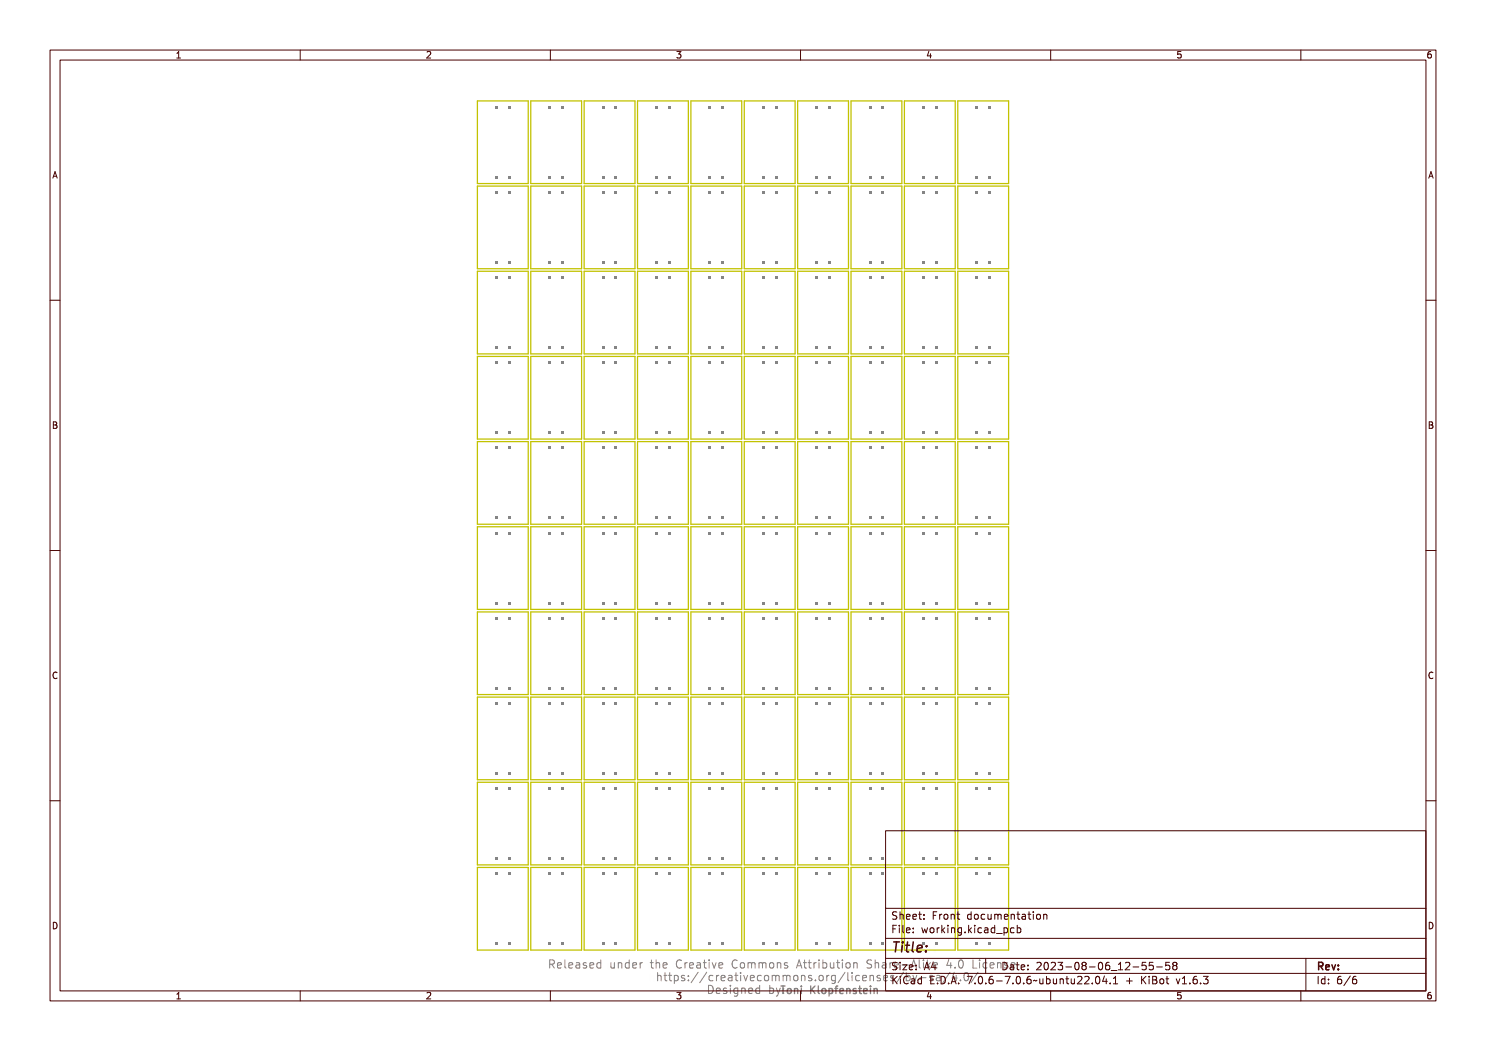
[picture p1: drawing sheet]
<svg xmlns="http://www.w3.org/2000/svg" width="297mm" height="210mm" viewBox="0 0 297 210" stroke-linecap="round" stroke-linejoin="round" font-family="sans-serif">
<defs><g id="words">
<text font-size="2.7" fill="#480000" x="178" y="190.3">Title:</text>
<g font-size="2.2" fill="#848484">
<text x="109.4" y="193.7">Released under the Creative Commons Attribution Share-Alike 4.0 License</text>
<text x="129.7" y="196.2">https://creativecommons.org/licenses/by-sa/4.0/</text>
<text x="141.1" y="198.7">Designed by:</text>
</g>
<g font-size="2" fill="#480000">
<text x="178" y="183.7">Sheet: Front documentation</text>
<text x="178" y="186.5">File: working.kicad_pcb</text>
<text x="178" y="193.9">Size: A4</text>
<text x="178" y="196.6">KiCad E.D.A. 7.0.6-7.0.6~ubuntu22.04.1 + KiBot v1.6.3</text>
<text x="200" y="193.9">Date: 2023-08-06_12-55-58</text>
<text x="263" y="196.6">Id: 6/6</text>
<text x="263" y="193.9">Rev:</text>
</g>
<text font-size="2" fill="#848484" x="155.7" y="198.7">Toni Klopfenstein</text>
<g font-size="1.7" fill="#480000">
<text x="35" y="11.7">1</text>
<text x="85" y="11.7">2</text>
<text x="135" y="11.7">3</text>
<text x="185" y="11.7">4</text>
<text x="235" y="11.7">5</text>
<text x="285" y="11.7">6</text>
<text x="10.5" y="35.7">A</text>
<text x="285.5" y="35.7">A</text>
<text x="10.5" y="85.6">B</text>
<text x="285.5" y="85.6">B</text>
<text x="10.5" y="135.7">C</text>
<text x="285.5" y="135.7">C</text>
<text x="10.5" y="185.6">D</text>
<text x="285.5" y="185.6">D</text>
<text x="35" y="199.7">1</text>
<text x="85" y="199.7">2</text>
<text x="135" y="199.7">3</text>
<text x="185" y="199.7">4</text>
<text x="235" y="199.7">5</text>
<text x="285" y="199.7">6</text>
</g>
</g></defs>
<g fill="none" stroke="#848484" stroke-width=".27">
<path d="M155.8 197.3h1.1v.1h-.5v1.3h-.2v-1.3h-.4zM157.3 197.9l.1-.1a.4 .4 0 0 1 .4 .4 .4 .4 0 0 1-.4 .4l-.1-.2zM158.4 197.6h.1v.2a.36 .36 0 0 1 .5-.2 .36 .36 0 0 1 .2 .4v.7h-.2v-.8l-.2-.1-.2 .2-.1 .7h-.1zM159.6 197.6h.5v1h.4v.1h-.9v-.1h.3v-.8h-.3zM159.9 197.2h.2v.2h-.2zM161.9 197.3h.2v.6l.7-.6h.2l-.6 .6 .6 .8h-.2l-.5-.7-.2 .2v.5h-.2zM163.2 197.2h.4l.1 1.2 .3 .2v.1l-.4-.1-.1-1.3h-.3zM164.6 197.9l.1-.1a.4 .4 0 0 1 .4 .4 .4 .4 0 0 1-.4 .4l-.1-.2zM165.6 197.6h.2v.2a.53 .53 0 0 1 .8 .3 .53 .53 0 0 1-.6 .6l-.2-.1v.5h-.2zM165.9 197.9l.1-.1a.4 .4 0 0 1 .3 .4 .4 .4 0 0 1-.3 .4l-.2-.2zM166.8 197.6h.3l.2-.4h.4v.1l-.4 .1v.2h.4v.2h-.4v.9h-.2v-.9h-.3zM168.1 197.8a.49 .49 0 0 1 .6-.1 .49 .49 0 0 1 .3 .5h-.8a.42 .42 0 0 0 .3 .4 .42 .42 0 0 0 .4-.1 .48 .48 0 0 1-.4 .3 .48 .48 0 0 1-.4-.3z"/>
<path d="M168.3 197.8h.3l.2 .3h-.6zM169.3 197.6h.2v.2a.36 .36 0 0 1 .4-.2 .36 .36 0 0 1 .2 .4v.7h-.2v-.8l-.2-.1-.2 .2v.7h-.2zM170.6 197.7l.5-.1 .2 .1-.1 .1a.25 .25 0 0 0-.3-.1 .25 .25 0 0 0-.2 .3 .38 .38 0 0 1 .6 .3 .38 .38 0 0 1-.4 .5l-.4-.1v-.2a.31 .31 0 0 0 .4 .1 .31 .31 0 0 0 .2-.3 .42 .42 0 0 1-.5-.2 .42 .42 0 0 1 0-.4zM171.9 197.3h.2v.3h.4v.2h-.4v.7l.4 .1v.1h-.4l-.1-.2-.1-.7h-.3v-.2h.3zM173 197.8a.49 .49 0 0 1 .6-.1 .49 .49 0 0 1 .2 .5h-.8a.42 .42 0 0 0 .3 .4 .42 .42 0 0 0 .5-.1 .48 .48 0 0 1-.5 .3 .48 .48 0 0 1-.4-.3zM173.1 197.8h.4l.1 .3h-.6zM174.2 197.6h.4v1h.4v.1h-.9v-.1h.4v-.8h-.3zM174.5 197.2h.1v.2h-.1zM175.3 197.6h.2v.2a.36 .36 0 0 1 .5-.2 .36 .36 0 0 1 .2 .4v.7h-.2v-.8l-.2-.1-.3 .2v.7h-.2z"/>
<circle cx="157.5" cy="198.1" r=".53"/>
<circle cx="164.8" cy="198.1" r=".53"/>
</g>
<g fill="none" stroke="#848484" stroke-width=".2">
<path d="M109.5 192.1a.8 .8 0 0 1 1 .2v.4l-.3 .2 .5 .8h-.2l-.3-.6-.2-.1h-.2v.7h-.3zM109.8 192.2h.2a.28 .28 0 0 1 .3 .3 .28 .28 0 0 1-.3 .3h-.2zM111 192.6a.53 .53 0 0 1 .6-.1 .53 .53 0 0 1 .3 .6h-.9a.46 .46 0 0 0 .3 .4 .46 .46 0 0 0 .5-.1v.2a.66 .66 0 0 1-.8-.1 .66 .66 0 0 1 0-.9zM111.1 192.7l.4-.1 .2 .3-.7 .1zM112.2 192h.5v1.3l.4 .2v.2l-.5-.2-.1-1.4h-.3zM113.6 192.6a.53 .53 0 0 1 .7-.1 .53 .53 0 0 1 .2 .6h-.8a.46 .46 0 0 0 .3 .4 .46 .46 0 0 0 .5-.1v.2a.66 .66 0 0 1-.9-.1 .66 .66 0 0 1 0-.9zM113.8 192.7l.3-.1 .2 .3-.6 .1zM114.9 192.5l.2-.1a.49 .49 0 0 1 .7 .6v.7h-.2v-.2a.42 .42 0 0 1-.6 .2 .42 .42 0 0 1-.2-.5 .42 .42 0 0 1 .5-.3h.3a.38 .38 0 0 0-.3-.3 .38 .38 0 0 0-.4 .1zM115.1 193.1l.5-.1a.34 .34 0 0 1-.2 .5 .34 .34 0 0 1-.4-.1zM116.3 192.5l.5-.1 .2 .1-.1 .1a.27 .27 0 0 0-.3 0 .27 .27 0 0 0-.2 .3 .41 .41 0 0 1 .6 .3 .41 .41 0 0 1-.4 .5l-.4-.1v-.2a.33 .33 0 0 0 .4 .1 .33 .33 0 0 0 .2-.3 .46 .46 0 0 1-.5-.2 .46 .46 0 0 1 0-.5zM117.5 192.6a.53 .53 0 0 1 .7-.1 .53 .53 0 0 1 .2 .6h-.8a.46 .46 0 0 0 .3 .4 .46 .46 0 0 0 .5-.1v.2a.66 .66 0 0 1-.9-.1 .66 .66 0 0 1 0-.9zM117.7 192.7l.4-.1 .1 .3-.6 .1z"/>
<path d="M118.8 192.6l.4-.2 .3 .2v-.6h.2v1.7h-.2v-.2a.5 .5 0 0 1-.7 0 .5 .5 0 0 1-.1-.6zM119 192.7l.1-.1a.43 .43 0 0 1 .4 .5 .43 .43 0 0 1-.4 .4l-.2-.2zM121.4 192.5h.2v.8l.2 .2 .3-.2v-.8h.2v1.2h-.2v-.2a.38 .38 0 0 1-.5 .2 .38 .38 0 0 1-.2-.5zM122.7 192.5h.2v.1a.39 .39 0 0 1 .5-.1 .39 .39 0 0 1 .2 .4v.8h-.2v-.9l-.2-.2-.3 .2v.9h-.2zM124.1 192.6l.3-.2 .3 .2v-.6h.2v1.7h-.2v-.2a.5 .5 0 0 1-.6 0 .5 .5 0 0 1-.1-.6zM124.2 192.7l.1-.1a.43 .43 0 0 1 .4 .5 .43 .43 0 0 1-.4 .4l-.1-.2zM125.4 192.6a.53 .53 0 0 1 .7-.1 .53 .53 0 0 1 .2 .6h-.8a.46 .46 0 0 0 .3 .4 .46 .46 0 0 0 .5-.1v.2a.66 .66 0 0 1-.9-.1 .66 .66 0 0 1 0-.9zM125.6 192.7l.3-.1 .2 .3-.6 .1zM126.8 192.5h.2v.2a.33 .33 0 0 1 .4-.3 .33 .33 0 0 1 .3 .3 .39 .39 0 0 0-.5 0 .39 .39 0 0 0-.2 .4v.6h-.2zM129.5 192.1h.2v.4h.5v.1h-.5l.1 .8 .4 .1v.2h-.3a.33 .33 0 0 1-.4-.4v-.7h-.3v-.1h.3zM129.9 194.5h.2v.7a.39 .39 0 0 1 .5-.2 .39 .39 0 0 1 .2 .5v.7h-.2v-.9l-.2-.2-.3 .3v.8h-.2zM130.6 192h.2v.6a.39 .39 0 0 1 .5-.1 .39 .39 0 0 1 .2 .4v.8h-.2v-.9l-.2-.2-.3 .2v.9h-.2z"/>
<path d="M131.5 194.7h.2v.3h.4v.1h-.4v.8l.4 .1v.2h-.2a.33 .33 0 0 1-.4-.4v-.7h-.3v-.1h.3zM132 192.6a.53 .53 0 0 1 .6-.1 .53 .53 0 0 1 .3 .6h-.9a.46 .46 0 0 0 .3 .4 .46 .46 0 0 0 .5-.1v.2a.66 .66 0 0 1-.8-.1 .66 .66 0 0 1 0-.9zM132.1 192.7l.4-.1 .2 .3-.7 .1zM132.8 194.7h.2v.3h.4v.1h-.4v.9h.4v.2h-.2a.33 .33 0 0 1-.4-.4v-.7h-.3v-.1h.3zM133.8 195h.2v.1a.5 .5 0 0 1 .7 0 .5 .5 0 0 1 .1 .7 .42 .42 0 0 1-.3 .4 .42 .42 0 0 1-.5-.2v.6h-.2zM134.2 195.2a.43 .43 0 0 1 .4 .4 .43 .43 0 0 1-.4 .4l-.2-.4zM134.6 192.3a.44 .44 0 0 1 .5-.3 .44 .44 0 0 1 .4 .3 .47 .47 0 0 0-.6 0 .47 .47 0 0 0-.2 .6 .47 .47 0 0 0 .2 .5 .47 .47 0 0 0 .6 0 .47 .47 0 0 1-.5 .3 .47 .47 0 0 1-.5-.4v-.7zM135.3 195.1l.5-.1h.2l-.1 .2a.27 .27 0 0 0-.3-.1 .27 .27 0 0 0-.2 .3 .41 .41 0 0 1 .6 .3 .41 .41 0 0 1-.4 .5l-.4-.1v-.2a.33 .33 0 0 0 .4 .2 .33 .33 0 0 0 .2-.4 .46 .46 0 0 1-.5-.1 .46 .46 0 0 1 0-.5zM136 192.5h.2v.2a.33 .33 0 0 1 .3-.3 .33 .33 0 0 1 .4 .3 .39 .39 0 0 0-.5 0 .39 .39 0 0 0-.2 .4v.6h-.2zM136.8 195.1h.3v.3h-.3zM136.8 195.9h.3v.3h-.3zM137.2 192.6a.53 .53 0 0 1 .7-.1 .53 .53 0 0 1 .2 .6h-.8a.46 .46 0 0 0 .3 .4 .46 .46 0 0 0 .5-.1v.2a.66 .66 0 0 1-.9-.1 .66 .66 0 0 1 0-.9z"/>
<path d="M137.4 192.7l.4-.1 .1 .3-.6 .1zM138.5 192.5l.2-.1a.49 .49 0 0 1 .7 .6v.7h-.2v-.2a.42 .42 0 0 1-.5 .2 .42 .42 0 0 1-.3-.5 .42 .42 0 0 1 .5-.3h.3a.38 .38 0 0 0-.3-.3 .38 .38 0 0 0-.4 .1zM138.5 194.6h.2l-.8 1.8h-.2zM138.7 193.1l.5-.1a.34 .34 0 0 1-.2 .5 .34 .34 0 0 1-.4-.1zM139.8 194.6h.2l-.8 1.8h-.2zM140 192.1h.2v.4h.5v.1h-.5l.1 .8 .4 .1v.2h-.3a.33 .33 0 0 1-.4-.4v-.7h-.3v-.1h.3zM140.6 195.1a.42 .42 0 0 1 .4-.2 .42 .42 0 0 1 .3 .4 .43 .43 0 0 0-.6 0 .43 .43 0 0 0 0 .6 .43 .43 0 0 0 .6 0 .44 .44 0 0 1-.4 .4 .44 .44 0 0 1-.4-.4l-.1-.5zM141.2 192.5h.5v1h.3v.2h-.9v-.2h.4v-.9h-.3zM141.3 197.1a.82 .82 0 0 1 1 .8 .82 .82 0 0 1-1 .8zM141.5 192h.2v.2h-.2zM141.5 197.3a.62 .62 0 0 1 .6 .6 .62 .62 0 0 1-.6 .7zM141.9 195h.2v.2a.33 .33 0 0 1 .3-.2 .33 .33 0 0 1 .3 .2 .39 .39 0 0 0-.4 0 .39 .39 0 0 0-.2 .4v.6h-.2z"/>
<path d="M142.3 192.5h.2l.4 1 .3-1h.2l-.4 1.2h-.3zM142.7 197.7a.53 .53 0 0 1 .7-.1 .53 .53 0 0 1 .2 .6h-.8a.46 .46 0 0 0 .3 .4 .46 .46 0 0 0 .5-.1v.2a.66 .66 0 0 1-.9-.1 .66 .66 0 0 1 0-.9zM142.9 197.8l.4-.1 .1 .3h-.6zM143.1 195.1a.53 .53 0 0 1 .7-.1 .53 .53 0 0 1 .2 .6h-.8a.46 .46 0 0 0 .3 .5 .46 .46 0 0 0 .5-.2v.2a.66 .66 0 0 1-.9-.1 .66 .66 0 0 1 0-.9zM143.3 195.2h.3l.2 .3h-.6zM143.8 192.6a.53 .53 0 0 1 .6-.1 .53 .53 0 0 1 .3 .6h-.9a.46 .46 0 0 0 .3 .4 .46 .46 0 0 0 .5-.1v.2a.66 .66 0 0 1-.8-.1 .66 .66 0 0 1 0-.9zM144 192.7l.3-.1 .2 .3-.6 .1zM144.1 197.6l.5-.1 .2 .1-.1 .1a.27 .27 0 0 0-.3 0 .27 .27 0 0 0-.2 .3 .41 .41 0 0 1 .6 .3 .41 .41 0 0 1-.4 .5l-.4-.1v-.2a.33 .33 0 0 0 .4 .1 .33 .33 0 0 0 .2-.3 .46 .46 0 0 1-.5-.2 .46 .46 0 0 1 0-.5zM144.4 195h.2a.49 .49 0 0 1 .7 .5v.7h-.2v-.2a.42 .42 0 0 1-.6 .2 .42 .42 0 0 1-.2-.5 .42 .42 0 0 1 .5-.3h.3a.38 .38 0 0 0-.3-.3 .38 .38 0 0 0-.4 .1zM144.6 195.6h.5a.34 .34 0 0 1-.2 .4 .34 .34 0 0 1-.4-.1zM145.3 197.5h.5v1.1h.4v.1h-.9v-.1h.4v-.9h-.4zM145.7 197.1h.1v.2h-.1z"/>
<path d="M145.9 194.7h.2v.3h.5v.1h-.5l.1 .9h.4v.2h-.3a.33 .33 0 0 1-.4-.4v-.7h-.3v-.1h.3zM146.5 192.3a.44 .44 0 0 1 .4-.3 .44 .44 0 0 1 .4 .3 .47 .47 0 0 0-.6 0 .47 .47 0 0 0-.2 .6 .47 .47 0 0 0 .2 .5 .47 .47 0 0 0 .6 0 .47 .47 0 0 1-.5 .3 .47 .47 0 0 1-.4-.4l-.1-.7zM146.6 197.7l.4-.2 .3 .2v-.2h.2v1.2a.54 .54 0 0 1-.3 .5 .54 .54 0 0 1-.6-.1v-.2a.4 .4 0 0 0 .5 .1 .4 .4 0 0 0 .2-.5 .49 .49 0 0 1-.7 .1 .49 .49 0 0 1-.1-.7zM146.8 197.8l.1-.1a.42 .42 0 0 1 .4 .4 .42 .42 0 0 1-.4 .4l-.2-.2zM147 195h.5v1h.4v.2h-.9v-.2h.3v-.9h-.3zM147.3 194.5h.2v.3h-.2zM147.7 192.6a.57 .57 0 0 1 .9 .5 .57 .57 0 0 1-.9 .4l-.1-.4zM147.9 192.7l.1-.1a.43 .43 0 0 1 .4 .5 .43 .43 0 0 1-.4 .4l-.2-.2zM147.9 197.5h.2v.2a.39 .39 0 0 1 .5-.2 .39 .39 0 0 1 .2 .5v.7h-.2v-.8l-.2-.2-.3 .2v.8h-.2zM148.2 195h.2l.3 1 .4-1h.2l-.4 1.2h-.3zM148.9 192.5l.2 .1 .2-.2 .2 .2 .3-.1 .2 1.2h-.2v-.9l-.1-.2-.2 .2v.9h-.2v-.9l-.1-.2-.1 .2v.9h-.2zM149.3 197.7a.53 .53 0 0 1 .6-.1 .53 .53 0 0 1 .3 .6h-.9a.46 .46 0 0 0 .3 .4 .46 .46 0 0 0 .6-.1v.2a.66 .66 0 0 1-.9-.1 .66 .66 0 0 1 0-.9z"/>
<path d="M149.5 197.8l.3-.1 .2 .3h-.6zM149.7 195.1a.53 .53 0 0 1 .6-.1 .53 .53 0 0 1 .3 .6h-.9a.46 .46 0 0 0 .3 .5 .46 .46 0 0 0 .5-.2v.2a.66 .66 0 0 1-.8-.1 .66 .66 0 0 1 0-.9zM149.8 195.2h.4l.2 .3h-.7zM150.2 192.5l.2 .1 .2-.2 .2 .2 .3-.1 .2 1.2h-.2v-.9l-.1-.2-.2 .2v.9h-.2v-.9l-.1-.2-.1 .2v.9h-.2zM150.6 197.7l.3-.2 .3 .2v-.6h.2v1.6h-.2v-.1a.5 .5 0 0 1-.6 0 .5 .5 0 0 1-.1-.7zM150.7 197.8l.1-.1a.43 .43 0 0 1 .4 .4 .43 .43 0 0 1-.4 .5l-.1-.3zM151.1 195.1a.42 .42 0 0 1 .4-.2 .42 .42 0 0 1 .3 .4 .43 .43 0 0 0-.6 0 .43 .43 0 0 0 0 .6 .43 .43 0 0 0 .6 0 .44 .44 0 0 1-.4 .4 .44 .44 0 0 1-.4-.4l-.1-.5zM151.7 192.6a.57 .57 0 0 1 .9 .5 .57 .57 0 0 1-.9 .4l-.2-.4zM151.8 192.7l.1-.1a.43 .43 0 0 1 .4 .5 .43 .43 0 0 1-.4 .4l-.1-.2zM152.3 195.1a.57 .57 0 0 1 .9 .5 .57 .57 0 0 1-.9 .5l-.1-.5zM152.4 195.3l.1-.1a.43 .43 0 0 1 .5 .4 .43 .43 0 0 1-.5 .4l-.1-.2zM152.9 192.5h.2v.1a.39 .39 0 0 1 .5-.1 .39 .39 0 0 1 .2 .4v.8h-.2v-.9l-.2-.2-.3 .2v.9h-.2z"/>
<path d="M153.2 197.1h.1v.6a.58 .58 0 0 1 .9 .4 .58 .58 0 0 1-.6 .7l-.3-.2v.1h-.1zM153.4 197.8l.1-.1a.43 .43 0 0 1 .4 .4 .43 .43 0 0 1-.4 .5l-.1-.3zM153.4 195l.2 .1 .3-.1 .2 .1 .3-.1 .1 1.2h-.1v-.9l-.2-.2-.1 .2v.9h-.2v-.9l-.1-.2-.2 .2v.9h-.2zM154.4 192.5l.5-.1 .1 .1v.1a.27 .27 0 0 0-.4 0 .27 .27 0 0 0-.1 .3 .41 .41 0 0 1 .6 .3 .41 .41 0 0 1-.5 .5l-.4-.1v-.2a.33 .33 0 0 0 .4 .1 .33 .33 0 0 0 .2-.3 .46 .46 0 0 1-.4-.2 .46 .46 0 0 1 0-.5zM154.4 197.5h.2l.3 1 .4-1h.2l-.3 .8a.74 .74 0 0 1-.7 .9l.3-.5zM154.8 195l.1 .1 .3-.1 .2 .1 .3-.1 .1 1.2h-.1v-.9l-.2-.2-.1 .2v.9h-.2v-.9l-.1-.2-.2 .2v.9h-.1zM156.1 197.6h.3v.3h-.3zM156.1 198.4h.3v.3h-.3zM156.2 195.1a.57 .57 0 0 1 .9 .5 .57 .57 0 0 1-.9 .5l-.1-.5zM156.4 195.3l.1-.1a.43 .43 0 0 1 .4 .4 .43 .43 0 0 1-.4 .4l-.2-.2zM157.2 192.1h.2l.5 1.6h-.2l-.1-.5h-.6l-.1 .5h-.2zM157.3 192.3l.2 .8h-.4z"/>
<path d="M157.5 195h.2v.2a.39 .39 0 0 1 .5-.2 .39 .39 0 0 1 .2 .5v.7h-.2v-.9l-.2-.2-.3 .3v.8h-.2zM158.4 192.1h.2v.4h.4v.1h-.4l.1 .8 .3 .1v.2h-.2a.33 .33 0 0 1-.4-.4v-.7h-.3v-.1h.3zM158.9 195.1l.5-.1h.2l-.1 .2a.27 .27 0 0 0-.3-.1 .27 .27 0 0 0-.1 .3 .41 .41 0 0 1 .5 .3 .41 .41 0 0 1-.4 .5l-.4-.1v-.2a.33 .33 0 0 0 .4 .2 .33 .33 0 0 0 .2-.4 .46 .46 0 0 1-.4-.1 .46 .46 0 0 1-.1-.5zM159.7 192.1h.2v.4h.5v.1h-.5l.1 .8 .4 .1v.2h-.3a.33 .33 0 0 1-.4-.4v-.7h-.3v-.1h.3zM160.4 195.9h.3v.3h-.3zM161 192.5h.2v.2a.33 .33 0 0 1 .3-.3 .33 .33 0 0 1 .3 .3 .39 .39 0 0 0-.4 0 .39 .39 0 0 0-.2 .4v.6h-.2zM161.5 195.1a.57 .57 0 0 1 .9 .5 .57 .57 0 0 1-.9 .5l-.2-.5zM161.6 195.3l.1-.1a.43 .43 0 0 1 .5 .4 .43 .43 0 0 1-.5 .4l-.1-.2zM162.2 192.5h.5v1h.3v.2h-.9v-.2h.4v-.9h-.3zM162.5 192h.2v.2h-.2zM162.9 195h.2v.2a.33 .33 0 0 1 .3-.2 .33 .33 0 0 1 .3 .2 .39 .39 0 0 0-.4 0 .39 .39 0 0 0-.2 .4v.6h-.2zM163.4 192h.2v.6a.58 .58 0 0 1 .9 .4 .58 .58 0 0 1-.7 .7l-.2-.2v.2h-.2z"/>
<path d="M163.7 192.7l.1-.1a.43 .43 0 0 1 .4 .5 .43 .43 0 0 1-.4 .4l-.2-.2zM164.1 195.1l.3-.1 .3 .2v-.2h.2v1.1a.54 .54 0 0 1-.2 .5 .54 .54 0 0 1-.6 0v-.2a.4 .4 0 0 0 .5 .1 .4 .4 0 0 0 .1-.5 .49 .49 0 0 1-.6 .1 .49 .49 0 0 1-.1-.7zM164.2 195.2h.1a.42 .42 0 0 1 .4 .4 .42 .42 0 0 1-.4 .4l-.1-.2zM164.7 192.5h.2v.8l.2 .2 .3-.2v-.8h.2v1.2h-.2v-.2a.38 .38 0 0 1-.4 .2 .38 .38 0 0 1-.3-.5zM166.1 194.6h.2l-.8 1.8h-.2zM166.3 192.1h.2v.4h.4v.1h-.4v.8l.4 .1v.2h-.2a.33 .33 0 0 1-.4-.4v-.7h-.3v-.1h.3zM166.6 194.5h.5v1.4l.5 .1v.2l-.6-.1-.1-1.4h-.3zM167.4 192.5h.5v1h.4v.2h-1v-.2h.4v-.9h-.3zM167.7 192h.2v.2h-.2zM168 195h.5v1h.4v.2h-.9v-.2h.3v-.9h-.3zM168.3 194.5h.2v.3h-.2zM168.7 192.6a.57 .57 0 0 1 .9 .5 .57 .57 0 0 1-.9 .4l-.1-.4z"/>
<path d="M168.9 192.7l.1-.1a.43 .43 0 0 1 .4 .5 .43 .43 0 0 1-.4 .4l-.2-.2zM169.4 195.1a.42 .42 0 0 1 .5-.2 .42 .42 0 0 1 .3 .4 .43 .43 0 0 0-.6 0 .43 .43 0 0 0 0 .6 .43 .43 0 0 0 .6 0 .44 .44 0 0 1-.4 .4 .44 .44 0 0 1-.4-.4l-.1-.5zM170 192.5h.2v.1a.39 .39 0 0 1 .4-.1 .39 .39 0 0 1 .3 .4v.8h-.2v-.9l-.3-.2-.2 .2v.9h-.2zM170.7 195.1a.53 .53 0 0 1 .6-.1 .53 .53 0 0 1 .3 .6h-.9a.46 .46 0 0 0 .3 .5 .46 .46 0 0 0 .5-.2v.2a.66 .66 0 0 1-.8-.1 .66 .66 0 0 1 0-.9zM170.8 195.2h.4l.2 .3h-.7zM171.9 195h.2v.2a.39 .39 0 0 1 .5-.2 .39 .39 0 0 1 .2 .5v.7h-.2v-.9l-.2-.2-.3 .3v.8h-.2zM172.7 192.2l.5-.1h.3v.2a.34 .34 0 0 0-.5-.1 .34 .34 0 0 0-.1 .5 .54 .54 0 0 1 .6 .6 .54 .54 0 0 1-.8 .3l-.1-.2a.37 .37 0 0 0 .5 .1 .37 .37 0 0 0 .1-.5 .51 .51 0 0 1-.6-.2 .51 .51 0 0 1 .1-.6zM173.4 195.1l.5-.1h.2l-.1 .2a.27 .27 0 0 0-.4-.1 .27 .27 0 0 0-.1 .3 .41 .41 0 0 1 .6 .3 .41 .41 0 0 1-.5 .5l-.4-.1v-.2a.33 .33 0 0 0 .4 .2 .33 .33 0 0 0 .3-.4 .46 .46 0 0 1-.5-.1 .46 .46 0 0 1 0-.5zM173.9 192h.2v.6a.39 .39 0 0 1 .5-.1 .39 .39 0 0 1 .2 .4v.8h-.2v-.9l-.2-.2-.3 .2v.9h-.2zM174.6 195.1a.53 .53 0 0 1 .7-.1 .53 .53 0 0 1 .2 .6h-.8a.46 .46 0 0 0 .3 .5 .46 .46 0 0 0 .5-.2v.2a.66 .66 0 0 1-.9-.1 .66 .66 0 0 1 0-.9zM174.8 195.2h.3l.2 .3h-.6zM175.2 192.5l.2-.1a.49 .49 0 0 1 .7 .6v.7h-.2v-.2a.42 .42 0 0 1-.5 .2 .42 .42 0 0 1-.2-.5 .42 .42 0 0 1 .5-.3h.2a.38 .38 0 0 0-.2-.3 .38 .38 0 0 0-.5 .1z"/>
<path d="M175.4 193.1l.5-.1a.34 .34 0 0 1-.1 .5 .34 .34 0 0 1-.4-.1zM176 195.1l.5-.1h.2l-.1 .2a.27 .27 0 0 0-.3-.1 .27 .27 0 0 0-.2 .3 .41 .41 0 0 1 .6 .3 .41 .41 0 0 1-.4 .5l-.4-.1v-.2a.33 .33 0 0 0 .3 .2 .33 .33 0 0 0 .3-.4 .46 .46 0 0 1-.5-.1 .46 .46 0 0 1 0-.5zM176.7 192.5h.2v.2a.33 .33 0 0 1 .3-.3 .33 .33 0 0 1 .4 .3 .39 .39 0 0 0-.5 0 .39 .39 0 0 0-.2 .4v.6h-.2zM177.9 194.6h.2l-.8 1.8h-.2zM177.9 192.6a.53 .53 0 0 1 .7-.1 .53 .53 0 0 1 .2 .6h-.8a.46 .46 0 0 0 .3 .4 .46 .46 0 0 0 .5-.1v.2a.66 .66 0 0 1-.9-.1 .66 .66 0 0 1 0-.9zM178.1 192.7l.3-.1 .2 .3-.6 .1zM178.5 194.5h.2v.6a.58 .58 0 0 1 .8 .4 .58 .58 0 0 1-.6 .7l-.2-.2v.2h-.2zM178.7 195.3l.1-.1a.43 .43 0 0 1 .4 .4 .43 .43 0 0 1-.4 .4l-.1-.2zM179.3 193h.6v.1h-.6zM179.7 195h.2l.4 .9 .3-.9h.2l-.3 .8a.74 .74 0 0 1-.7 .8l.4-.4zM180.8 192.1h.2l.5 1.6h-.2l-.1-.5h-.6l-.1 .5h-.2zM180.9 192.3l.2 .8h-.4z"/>
<path d="M181.3 195.5h.5v.2h-.5zM181.7 192h.6v1.3l.4 .2v.2l-.5-.2-.1-1.4h-.4zM182.6 195.1l.5-.1h.1v.2a.27 .27 0 0 0-.4-.1 .27 .27 0 0 0-.1 .3 .41 .41 0 0 1 .6 .3 .41 .41 0 0 1-.5 .5l-.4-.1v-.2a.33 .33 0 0 0 .4 .2 .33 .33 0 0 0 .2-.4 .46 .46 0 0 1-.4-.1 .46 .46 0 0 1 0-.5zM183.2 192.5h.5v1h.3v.2h-.9v-.2h.4v-.9h-.3zM183.5 192h.2v.2h-.2zM183.7 195h.3a.49 .49 0 0 1 .6 .5v.7h-.2v-.2a.42 .42 0 0 1-.5 .2 .42 .42 0 0 1-.2-.5 .42 .42 0 0 1 .5-.3h.2a.38 .38 0 0 0-.2-.3 .38 .38 0 0 0-.5 .1zM183.9 195.6h.5a.34 .34 0 0 1-.1 .4 .34 .34 0 0 1-.4-.1zM184.5 192h.1v1l.6-.5h.2l-.5 .4 .6 .8h-.3l-.4-.7-.2 .2v.5h-.1zM185.8 194.6h.2l-.9 1.8h-.2zM185.8 192.6a.53 .53 0 0 1 .6-.1 .53 .53 0 0 1 .3 .6h-.9a.46 .46 0 0 0 .3 .4 .46 .46 0 0 0 .6-.1v.2a.66 .66 0 0 1-.9-.1 .66 .66 0 0 1 0-.9zM186 192.7l.3-.1 .2 .3-.6 .1zM186.9 194.6h.2v1h.2v.2h-.2v.4h-.2v-.4h-.6z"/>
<path d="M186.9 194.8v.8h-.5zM188 195.9h.2v.3h-.2zM188.9 192.1h.2v1h.2v.2h-.2v.4h-.2v-.4h-.7zM188.9 192.3v.8h-.5zM189.1 194.7a.57 .57 0 0 1 .7 0 .57 .57 0 0 1 .1 .7 .57 .57 0 0 1-.5 .8 .57 .57 0 0 1-.5-.8zM189.3 194.8a.63 .63 0 0 1 .4 1l-.1 .2a.62 .62 0 0 1-.4-1zM190 193.3h.2v.4h-.2zM191 194.6h.2l-.8 1.8h-.2zM191.1 192.1a.57 .57 0 0 1 .7 .1 .57 .57 0 0 1 .1 .7 .57 .57 0 0 1-.5 .8 .57 .57 0 0 1-.5-.8zM191.3 192.2a.63 .63 0 0 1 .4 1l-.2 .3a.62 .62 0 0 1-.4-1zM192.9 194.4l-.1 .1M193.4 194.4v.1"/>
<path d="M193.6 192.1h.2v1.4h.8v.2h-1zM195 192.5h.5v1h.4v.2h-1v-.2h.4v-.9h-.3zM195.3 192h.2v.2h-.2zM195.5 194.3l-1.4 2.1M196.4 192.6a.42 .42 0 0 1 .4-.2 .42 .42 0 0 1 .3 .3 .43 .43 0 0 0-.6 .1 .43 .43 0 0 0 0 .6 .43 .43 0 0 0 .6 0 .44 .44 0 0 1-.4 .3 .44 .44 0 0 1-.4-.3l-.1-.5zM197.6 192.6a.53 .53 0 0 1 .7-.1 .53 .53 0 0 1 .2 .6h-.8a.46 .46 0 0 0 .3 .4 .46 .46 0 0 0 .5-.1v.2a.66 .66 0 0 1-.9-.1 .66 .66 0 0 1 0-.9zM197.8 192.7l.3-.1 .2 .3-.6 .1zM198.8 192.5h.2v.1a.39 .39 0 0 1 .5-.1 .39 .39 0 0 1 .3 .4v.8h-.2l-.1-.9-.2-.2-.2 .2-.1 .9h-.2zM200.3 192.5l.5-.1 .2 .1-.1 .1a.27 .27 0 0 0-.3 0 .27 .27 0 0 0-.2 .3 .41 .41 0 0 1 .6 .3 .41 .41 0 0 1-.4 .5l-.4-.1v-.2a.33 .33 0 0 0 .4 .1 .33 .33 0 0 0 .2-.3 .46 .46 0 0 1-.5-.2 .46 .46 0 0 1 0-.5zM201.5 192.6a.53 .53 0 0 1 .7-.1 .53 .53 0 0 1 .2 .6h-.8a.46 .46 0 0 0 .3 .4 .46 .46 0 0 0 .5-.1v.2a.66 .66 0 0 1-.9-.1 .66 .66 0 0 1 0-.9zM201.7 192.7l.4-.1 .1 .3-.6 .1z"/>
<circle cx="189.4" cy="195.4" r=".14"/>
<circle cx="191.4" cy="192.9" r=".14"/>
</g>
<g fill="#848484">
<path d="M152.3 174.3h.5v.6h-.5z" fill-rule="evenodd"/>
<path d="M152.3 188.3h.5v.5h-.5z" fill-rule="evenodd"/>
<path d="M154.9 174.3h.5v.6h-.5z" fill-rule="evenodd"/>
<path d="M154.9 188.3h.5v.5h-.5z" fill-rule="evenodd"/>
<path d="M120.3 174.3h.5v.6h-.5z" fill-rule="evenodd"/>
<path d="M120.3 188.3h.5v.5h-.5z" fill-rule="evenodd"/>
<path d="M122.8 174.3h.6v.6h-.6z" fill-rule="evenodd"/>
<path d="M122.8 188.3h.6v.5h-.6z" fill-rule="evenodd"/>
<path d="M120.3 55.2h.5v.5h-.5z" fill-rule="evenodd"/>
<path d="M120.3 69.2h.5v.5h-.5z" fill-rule="evenodd"/>
<path d="M122.8 55.2h.6v.5h-.6z" fill-rule="evenodd"/>
<path d="M122.8 69.2h.6v.5h-.6z" fill-rule="evenodd"/>
<path d="M163 123.3h.5v.5h-.5z" fill-rule="evenodd"/>
<path d="M163 137.3h.5v.5h-.5z" fill-rule="evenodd"/>
<path d="M165.5 123.3h.5v.5h-.5z" fill-rule="evenodd"/>
<path d="M165.5 137.3h.5v.5h-.5z" fill-rule="evenodd"/>
<path d="M184.3 72.2h.5v.5h-.5z" fill-rule="evenodd"/>
<path d="M184.3 86.2h.5v.5h-.5z" fill-rule="evenodd"/>
<path d="M186.9 72.2h.5v.5h-.5z" fill-rule="evenodd"/>
<path d="M186.9 86.2h.5v.5h-.5z" fill-rule="evenodd"/>
<path d="M195 89.3h.5v.5h-.5z" fill-rule="evenodd"/>
<path d="M195 103.2h.5v.5h-.5z" fill-rule="evenodd"/>
<path d="M197.5 89.3h.5v.5h-.5z" fill-rule="evenodd"/>
<path d="M197.5 103.2h.5v.5h-.5z" fill-rule="evenodd"/>
<path d="M173.6 106.3h.6v.5h-.6z" fill-rule="evenodd"/>
<path d="M173.6 120.2h.6v.6h-.6z" fill-rule="evenodd"/>
<path d="M176.2 106.3h.5v.5h-.5z" fill-rule="evenodd"/>
<path d="M176.2 120.2h.5v.6h-.5z" fill-rule="evenodd"/>
<path d="M152.3 157.3h.5v.5h-.5z" fill-rule="evenodd"/>
<path d="M152.3 171.3h.5v.5h-.5z" fill-rule="evenodd"/>
<path d="M154.9 157.3h.5v.5h-.5z" fill-rule="evenodd"/>
<path d="M154.9 171.3h.5v.5h-.5z" fill-rule="evenodd"/>
<path d="M120.3 106.3h.5v.5h-.5z" fill-rule="evenodd"/>
<path d="M120.3 120.2h.5v.6h-.5z" fill-rule="evenodd"/>
<path d="M122.8 106.3h.6v.5h-.6z" fill-rule="evenodd"/>
<path d="M122.8 120.2h.6v.6h-.6z" fill-rule="evenodd"/>
<path d="M152.3 140.3h.5v.5h-.5z" fill-rule="evenodd"/>
<path d="M152.3 154.3h.5v.5h-.5z" fill-rule="evenodd"/>
<path d="M154.9 140.3h.5v.5h-.5z" fill-rule="evenodd"/>
<path d="M154.9 154.3h.5v.5h-.5z" fill-rule="evenodd"/>
<path d="M99 106.3h.5v.5h-.5z" fill-rule="evenodd"/>
<path d="M99 120.2h.5v.6h-.5z" fill-rule="evenodd"/>
<path d="M101.5 106.3h.5v.5h-.5z" fill-rule="evenodd"/>
<path d="M101.5 120.2h.5v.6h-.5z" fill-rule="evenodd"/>
<path d="M163 140.3h.5v.5h-.5z" fill-rule="evenodd"/>
<path d="M163 154.3h.5v.5h-.5z" fill-rule="evenodd"/>
<path d="M165.5 140.3h.5v.5h-.5z" fill-rule="evenodd"/>
<path d="M165.5 154.3h.5v.5h-.5z" fill-rule="evenodd"/>
<path d="M173.6 140.3h.6v.5h-.6z" fill-rule="evenodd"/>
<path d="M173.6 154.3h.6v.5h-.6z" fill-rule="evenodd"/>
<path d="M176.2 140.3h.5v.5h-.5z" fill-rule="evenodd"/>
<path d="M176.2 154.3h.5v.5h-.5z" fill-rule="evenodd"/>
<path d="M173.6 174.3h.6v.6h-.6z" fill-rule="evenodd"/>
<path d="M173.6 188.3h.6v.5h-.6z" fill-rule="evenodd"/>
<path d="M176.2 174.3h.5v.6h-.5z" fill-rule="evenodd"/>
<path d="M176.2 188.3h.5v.5h-.5z" fill-rule="evenodd"/>
<path d="M99 55.2h.5v.5h-.5z" fill-rule="evenodd"/>
<path d="M99 69.2h.5v.5h-.5z" fill-rule="evenodd"/>
<path d="M101.5 55.2h.5v.5h-.5z" fill-rule="evenodd"/>
<path d="M101.5 69.2h.5v.5h-.5z" fill-rule="evenodd"/>
<path d="M173.6 123.3h.6v.5h-.6z" fill-rule="evenodd"/>
<path d="M173.6 137.3h.6v.5h-.6z" fill-rule="evenodd"/>
<path d="M176.2 123.3h.5v.5h-.5z" fill-rule="evenodd"/>
<path d="M176.2 137.3h.5v.5h-.5z" fill-rule="evenodd"/>
<path d="M173.6 157.3h.6v.5h-.6z" fill-rule="evenodd"/>
<path d="M173.6 171.3h.6v.5h-.6z" fill-rule="evenodd"/>
<path d="M176.2 157.3h.5v.5h-.5z" fill-rule="evenodd"/>
<path d="M176.2 171.3h.5v.5h-.5z" fill-rule="evenodd"/>
<path d="M131 72.2h.5v.5h-.5z" fill-rule="evenodd"/>
<path d="M131 86.2h.5v.5h-.5z" fill-rule="evenodd"/>
<path d="M133.5 72.2h.5v.5h-.5z" fill-rule="evenodd"/>
<path d="M133.5 86.2h.5v.5h-.5z" fill-rule="evenodd"/>
<path d="M141.6 89.3h.6v.5h-.6z" fill-rule="evenodd"/>
<path d="M141.6 103.2h.6v.5h-.6z" fill-rule="evenodd"/>
<path d="M144.2 89.3h.5v.5h-.5z" fill-rule="evenodd"/>
<path d="M144.2 103.2h.5v.5h-.5z" fill-rule="evenodd"/>
<path d="M109.6 140.3h.5v.5h-.5z" fill-rule="evenodd"/>
<path d="M109.6 154.3h.5v.5h-.5z" fill-rule="evenodd"/>
<path d="M112.2 140.3h.5v.5h-.5z" fill-rule="evenodd"/>
<path d="M112.2 154.3h.5v.5h-.5z" fill-rule="evenodd"/>
<path d="M109.6 21.2h.5v.5h-.5z" fill-rule="evenodd"/>
<path d="M109.6 35.2h.5v.5h-.5z" fill-rule="evenodd"/>
<path d="M112.2 21.2h.5v.5h-.5z" fill-rule="evenodd"/>
<path d="M112.2 35.2h.5v.5h-.5z" fill-rule="evenodd"/>
<path d="M99 89.3h.5v.5h-.5z" fill-rule="evenodd"/>
<path d="M99 103.2h.5v.5h-.5z" fill-rule="evenodd"/>
<path d="M101.5 89.3h.5v.5h-.5z" fill-rule="evenodd"/>
<path d="M101.5 103.2h.5v.5h-.5z" fill-rule="evenodd"/>
<path d="M109.6 55.2h.5v.5h-.5z" fill-rule="evenodd"/>
<path d="M109.6 69.2h.5v.5h-.5z" fill-rule="evenodd"/>
<path d="M112.2 55.2h.5v.5h-.5z" fill-rule="evenodd"/>
<path d="M112.2 69.2h.5v.5h-.5z" fill-rule="evenodd"/>
<path d="M195 72.2h.5v.5h-.5z" fill-rule="evenodd"/>
<path d="M195 86.2h.5v.5h-.5z" fill-rule="evenodd"/>
<path d="M197.5 72.2h.5v.5h-.5z" fill-rule="evenodd"/>
<path d="M197.5 86.2h.5v.5h-.5z" fill-rule="evenodd"/>
<path d="M120.3 72.2h.5v.5h-.5z" fill-rule="evenodd"/>
<path d="M120.3 86.2h.5v.5h-.5z" fill-rule="evenodd"/>
<path d="M122.8 72.2h.6v.5h-.6z" fill-rule="evenodd"/>
<path d="M122.8 86.2h.6v.5h-.6z" fill-rule="evenodd"/>
<path d="M173.6 21.2h.6v.5h-.6z" fill-rule="evenodd"/>
<path d="M173.6 35.2h.6v.5h-.6z" fill-rule="evenodd"/>
<path d="M176.2 21.2h.5v.5h-.5z" fill-rule="evenodd"/>
<path d="M176.2 35.2h.5v.5h-.5z" fill-rule="evenodd"/>
<path d="M120.3 140.3h.5v.5h-.5z" fill-rule="evenodd"/>
<path d="M120.3 154.3h.5v.5h-.5z" fill-rule="evenodd"/>
<path d="M122.8 140.3h.6v.5h-.6z" fill-rule="evenodd"/>
<path d="M122.8 154.3h.6v.5h-.6z" fill-rule="evenodd"/>
<path d="M120.3 89.3h.5v.5h-.5z" fill-rule="evenodd"/>
<path d="M120.3 103.2h.5v.5h-.5z" fill-rule="evenodd"/>
<path d="M122.8 89.3h.6v.5h-.6z" fill-rule="evenodd"/>
<path d="M122.8 103.2h.6v.5h-.6z" fill-rule="evenodd"/>
<path d="M141.6 174.3h.6v.6h-.6z" fill-rule="evenodd"/>
<path d="M141.6 188.3h.6v.5h-.6z" fill-rule="evenodd"/>
<path d="M144.2 174.3h.5v.6h-.5z" fill-rule="evenodd"/>
<path d="M144.2 188.3h.5v.5h-.5z" fill-rule="evenodd"/>
<path d="M141.6 21.2h.6v.5h-.6z" fill-rule="evenodd"/>
<path d="M141.6 35.2h.6v.5h-.6z" fill-rule="evenodd"/>
<path d="M144.2 21.2h.5v.5h-.5z" fill-rule="evenodd"/>
<path d="M144.2 35.2h.5v.5h-.5z" fill-rule="evenodd"/>
<path d="M120.3 21.2h.5v.5h-.5z" fill-rule="evenodd"/>
<path d="M120.3 35.2h.5v.5h-.5z" fill-rule="evenodd"/>
<path d="M122.8 21.2h.6v.5h-.6z" fill-rule="evenodd"/>
<path d="M122.8 35.2h.6v.5h-.6z" fill-rule="evenodd"/>
<path d="M109.6 157.3h.5v.5h-.5z" fill-rule="evenodd"/>
<path d="M109.6 171.3h.5v.5h-.5z" fill-rule="evenodd"/>
<path d="M112.2 157.3h.5v.5h-.5z" fill-rule="evenodd"/>
<path d="M112.2 171.3h.5v.5h-.5z" fill-rule="evenodd"/>
<path d="M163 55.2h.5v.5h-.5z" fill-rule="evenodd"/>
<path d="M163 69.2h.5v.5h-.5z" fill-rule="evenodd"/>
<path d="M165.5 55.2h.5v.5h-.5z" fill-rule="evenodd"/>
<path d="M165.5 69.2h.5v.5h-.5z" fill-rule="evenodd"/>
<path d="M109.6 89.3h.5v.5h-.5z" fill-rule="evenodd"/>
<path d="M109.6 103.2h.5v.5h-.5z" fill-rule="evenodd"/>
<path d="M112.2 89.3h.5v.5h-.5z" fill-rule="evenodd"/>
<path d="M112.2 103.2h.5v.5h-.5z" fill-rule="evenodd"/>
<path d="M195 21.2h.5v.5h-.5z" fill-rule="evenodd"/>
<path d="M195 35.2h.5v.5h-.5z" fill-rule="evenodd"/>
<path d="M197.5 21.2h.5v.5h-.5z" fill-rule="evenodd"/>
<path d="M197.5 35.2h.5v.5h-.5z" fill-rule="evenodd"/>
<path d="M131 21.2h.5v.5h-.5z" fill-rule="evenodd"/>
<path d="M131 35.2h.5v.5h-.5z" fill-rule="evenodd"/>
<path d="M133.5 21.2h.5v.5h-.5z" fill-rule="evenodd"/>
<path d="M133.5 35.2h.5v.5h-.5z" fill-rule="evenodd"/>
<path d="M131 55.2h.5v.5h-.5z" fill-rule="evenodd"/>
<path d="M131 69.2h.5v.5h-.5z" fill-rule="evenodd"/>
<path d="M133.5 55.2h.5v.5h-.5z" fill-rule="evenodd"/>
<path d="M133.5 69.2h.5v.5h-.5z" fill-rule="evenodd"/>
<path d="M141.6 123.3h.6v.5h-.6z" fill-rule="evenodd"/>
<path d="M141.6 137.3h.6v.5h-.6z" fill-rule="evenodd"/>
<path d="M144.2 123.3h.5v.5h-.5z" fill-rule="evenodd"/>
<path d="M144.2 137.3h.5v.5h-.5z" fill-rule="evenodd"/>
<path d="M99 72.2h.5v.5h-.5z" fill-rule="evenodd"/>
<path d="M99 86.2h.5v.5h-.5z" fill-rule="evenodd"/>
<path d="M101.5 72.2h.5v.5h-.5z" fill-rule="evenodd"/>
<path d="M101.5 86.2h.5v.5h-.5z" fill-rule="evenodd"/>
<path d="M184.3 157.3h.5v.5h-.5z" fill-rule="evenodd"/>
<path d="M184.3 171.3h.5v.5h-.5z" fill-rule="evenodd"/>
<path d="M186.9 157.3h.5v.5h-.5z" fill-rule="evenodd"/>
<path d="M186.9 171.3h.5v.5h-.5z" fill-rule="evenodd"/>
<path d="M152.3 106.3h.5v.5h-.5z" fill-rule="evenodd"/>
<path d="M152.3 120.2h.5v.6h-.5z" fill-rule="evenodd"/>
<path d="M154.9 106.3h.5v.5h-.5z" fill-rule="evenodd"/>
<path d="M154.9 120.2h.5v.6h-.5z" fill-rule="evenodd"/>
<path d="M184.3 174.3h.5v.6h-.5z" fill-rule="evenodd"/>
<path d="M186.9 174.3h.5v.6h-.5z" fill-rule="evenodd"/>
<path d="M109.6 38.2h.5v.5h-.5z" fill-rule="evenodd"/>
<path d="M109.6 52.2h.5v.5h-.5z" fill-rule="evenodd"/>
<path d="M112.2 38.2h.5v.5h-.5z" fill-rule="evenodd"/>
<path d="M112.2 52.2h.5v.5h-.5z" fill-rule="evenodd"/>
<path d="M184.3 140.3h.5v.5h-.5z" fill-rule="evenodd"/>
<path d="M184.3 154.3h.5v.5h-.5z" fill-rule="evenodd"/>
<path d="M186.9 140.3h.5v.5h-.5z" fill-rule="evenodd"/>
<path d="M186.9 154.3h.5v.5h-.5z" fill-rule="evenodd"/>
<path d="M99 38.2h.5v.5h-.5z" fill-rule="evenodd"/>
<path d="M99 52.2h.5v.5h-.5z" fill-rule="evenodd"/>
<path d="M101.5 38.2h.5v.5h-.5z" fill-rule="evenodd"/>
<path d="M101.5 52.2h.5v.5h-.5z" fill-rule="evenodd"/>
<path d="M184.3 55.2h.5v.5h-.5z" fill-rule="evenodd"/>
<path d="M184.3 69.2h.5v.5h-.5z" fill-rule="evenodd"/>
<path d="M186.9 55.2h.5v.5h-.5z" fill-rule="evenodd"/>
<path d="M186.9 69.2h.5v.5h-.5z" fill-rule="evenodd"/>
<path d="M195 38.2h.5v.5h-.5z" fill-rule="evenodd"/>
<path d="M195 52.2h.5v.5h-.5z" fill-rule="evenodd"/>
<path d="M197.5 38.2h.5v.5h-.5z" fill-rule="evenodd"/>
<path d="M197.5 52.2h.5v.5h-.5z" fill-rule="evenodd"/>
<path d="M141.6 38.2h.6v.5h-.6z" fill-rule="evenodd"/>
<path d="M141.6 52.2h.6v.5h-.6z" fill-rule="evenodd"/>
<path d="M144.2 38.2h.5v.5h-.5z" fill-rule="evenodd"/>
<path d="M144.2 52.2h.5v.5h-.5z" fill-rule="evenodd"/>
<path d="M109.6 123.3h.5v.5h-.5z" fill-rule="evenodd"/>
<path d="M109.6 137.3h.5v.5h-.5z" fill-rule="evenodd"/>
<path d="M112.2 123.3h.5v.5h-.5z" fill-rule="evenodd"/>
<path d="M112.2 137.3h.5v.5h-.5z" fill-rule="evenodd"/>
<path d="M131 106.3h.5v.5h-.5z" fill-rule="evenodd"/>
<path d="M131 120.2h.5v.6h-.5z" fill-rule="evenodd"/>
<path d="M133.5 106.3h.5v.5h-.5z" fill-rule="evenodd"/>
<path d="M133.5 120.2h.5v.6h-.5z" fill-rule="evenodd"/>
<path d="M173.6 72.2h.6v.5h-.6z" fill-rule="evenodd"/>
<path d="M173.6 86.2h.6v.5h-.6z" fill-rule="evenodd"/>
<path d="M176.2 72.2h.5v.5h-.5z" fill-rule="evenodd"/>
<path d="M176.2 86.2h.5v.5h-.5z" fill-rule="evenodd"/>
<path d="M195 106.3h.5v.5h-.5z" fill-rule="evenodd"/>
<path d="M195 120.2h.5v.6h-.5z" fill-rule="evenodd"/>
<path d="M197.5 106.3h.5v.5h-.5z" fill-rule="evenodd"/>
<path d="M197.5 120.2h.5v.6h-.5z" fill-rule="evenodd"/>
<path d="M131 174.3h.5v.6h-.5z" fill-rule="evenodd"/>
<path d="M131 188.3h.5v.5h-.5z" fill-rule="evenodd"/>
<path d="M133.5 174.3h.5v.6h-.5z" fill-rule="evenodd"/>
<path d="M133.5 188.3h.5v.5h-.5z" fill-rule="evenodd"/>
<path d="M184.3 89.3h.5v.5h-.5z" fill-rule="evenodd"/>
<path d="M184.3 103.2h.5v.5h-.5z" fill-rule="evenodd"/>
<path d="M186.9 89.3h.5v.5h-.5z" fill-rule="evenodd"/>
<path d="M186.9 103.2h.5v.5h-.5z" fill-rule="evenodd"/>
<path d="M152.3 55.2h.5v.5h-.5z" fill-rule="evenodd"/>
<path d="M152.3 69.2h.5v.5h-.5z" fill-rule="evenodd"/>
<path d="M154.9 55.2h.5v.5h-.5z" fill-rule="evenodd"/>
<path d="M154.9 69.2h.5v.5h-.5z" fill-rule="evenodd"/>
<path d="M195 140.3h.5v.5h-.5z" fill-rule="evenodd"/>
<path d="M195 154.3h.5v.5h-.5z" fill-rule="evenodd"/>
<path d="M197.5 140.3h.5v.5h-.5z" fill-rule="evenodd"/>
<path d="M197.5 154.3h.5v.5h-.5z" fill-rule="evenodd"/>
<path d="M109.6 174.3h.5v.6h-.5z" fill-rule="evenodd"/>
<path d="M109.6 188.3h.5v.5h-.5z" fill-rule="evenodd"/>
<path d="M112.2 174.3h.5v.6h-.5z" fill-rule="evenodd"/>
<path d="M112.2 188.3h.5v.5h-.5z" fill-rule="evenodd"/>
<path d="M173.6 55.2h.6v.5h-.6z" fill-rule="evenodd"/>
<path d="M173.6 69.2h.6v.5h-.6z" fill-rule="evenodd"/>
<path d="M176.2 55.2h.5v.5h-.5z" fill-rule="evenodd"/>
<path d="M176.2 69.2h.5v.5h-.5z" fill-rule="evenodd"/>
<path d="M99 174.3h.5v.6h-.5z" fill-rule="evenodd"/>
<path d="M99 188.3h.5v.5h-.5z" fill-rule="evenodd"/>
<path d="M101.5 174.3h.5v.6h-.5z" fill-rule="evenodd"/>
<path d="M101.5 188.3h.5v.5h-.5z" fill-rule="evenodd"/>
<path d="M141.6 106.3h.6v.5h-.6z" fill-rule="evenodd"/>
<path d="M141.6 120.2h.6v.6h-.6z" fill-rule="evenodd"/>
<path d="M144.2 106.3h.5v.5h-.5z" fill-rule="evenodd"/>
<path d="M144.2 120.2h.5v.6h-.5z" fill-rule="evenodd"/>
<path d="M131 140.3h.5v.5h-.5z" fill-rule="evenodd"/>
<path d="M131 154.3h.5v.5h-.5z" fill-rule="evenodd"/>
<path d="M133.5 140.3h.5v.5h-.5z" fill-rule="evenodd"/>
<path d="M133.5 154.3h.5v.5h-.5z" fill-rule="evenodd"/>
<path d="M173.6 89.3h.6v.5h-.6z" fill-rule="evenodd"/>
<path d="M173.6 103.2h.6v.5h-.6z" fill-rule="evenodd"/>
<path d="M176.2 89.3h.5v.5h-.5z" fill-rule="evenodd"/>
<path d="M176.2 103.2h.5v.5h-.5z" fill-rule="evenodd"/>
<path d="M131 123.3h.5v.5h-.5z" fill-rule="evenodd"/>
<path d="M131 137.3h.5v.5h-.5z" fill-rule="evenodd"/>
<path d="M133.5 123.3h.5v.5h-.5z" fill-rule="evenodd"/>
<path d="M133.5 137.3h.5v.5h-.5z" fill-rule="evenodd"/>
<path d="M195 55.2h.5v.5h-.5z" fill-rule="evenodd"/>
<path d="M195 69.2h.5v.5h-.5z" fill-rule="evenodd"/>
<path d="M197.5 55.2h.5v.5h-.5z" fill-rule="evenodd"/>
<path d="M197.5 69.2h.5v.5h-.5z" fill-rule="evenodd"/>
<path d="M120.3 157.3h.5v.5h-.5z" fill-rule="evenodd"/>
<path d="M120.3 171.3h.5v.5h-.5z" fill-rule="evenodd"/>
<path d="M122.8 157.3h.6v.5h-.6z" fill-rule="evenodd"/>
<path d="M122.8 171.3h.6v.5h-.6z" fill-rule="evenodd"/>
<path d="M163 21.2h.5v.5h-.5z" fill-rule="evenodd"/>
<path d="M163 35.2h.5v.5h-.5z" fill-rule="evenodd"/>
<path d="M165.5 21.2h.5v.5h-.5z" fill-rule="evenodd"/>
<path d="M165.5 35.2h.5v.5h-.5z" fill-rule="evenodd"/>
<path d="M163 89.3h.5v.5h-.5z" fill-rule="evenodd"/>
<path d="M163 103.2h.5v.5h-.5z" fill-rule="evenodd"/>
<path d="M165.5 89.3h.5v.5h-.5z" fill-rule="evenodd"/>
<path d="M165.5 103.2h.5v.5h-.5z" fill-rule="evenodd"/>
<path d="M131 38.2h.5v.5h-.5z" fill-rule="evenodd"/>
<path d="M131 52.2h.5v.5h-.5z" fill-rule="evenodd"/>
<path d="M133.5 38.2h.5v.5h-.5z" fill-rule="evenodd"/>
<path d="M133.5 52.2h.5v.5h-.5z" fill-rule="evenodd"/>
<path d="M141.6 72.2h.6v.5h-.6z" fill-rule="evenodd"/>
<path d="M141.6 86.2h.6v.5h-.6z" fill-rule="evenodd"/>
<path d="M144.2 72.2h.5v.5h-.5z" fill-rule="evenodd"/>
<path d="M144.2 86.2h.5v.5h-.5z" fill-rule="evenodd"/>
<path d="M163 157.3h.5v.5h-.5z" fill-rule="evenodd"/>
<path d="M163 171.3h.5v.5h-.5z" fill-rule="evenodd"/>
<path d="M165.5 157.3h.5v.5h-.5z" fill-rule="evenodd"/>
<path d="M165.5 171.3h.5v.5h-.5z" fill-rule="evenodd"/>
<path d="M131 89.3h.5v.5h-.5z" fill-rule="evenodd"/>
<path d="M131 103.2h.5v.5h-.5z" fill-rule="evenodd"/>
<path d="M133.5 89.3h.5v.5h-.5z" fill-rule="evenodd"/>
<path d="M133.5 103.2h.5v.5h-.5z" fill-rule="evenodd"/>
<path d="M195 157.3h.5v.5h-.5z" fill-rule="evenodd"/>
<path d="M195 171.3h.5v.5h-.5z" fill-rule="evenodd"/>
<path d="M197.5 157.3h.5v.5h-.5z" fill-rule="evenodd"/>
<path d="M197.5 171.3h.5v.5h-.5z" fill-rule="evenodd"/>
<path d="M163 106.3h.5v.5h-.5z" fill-rule="evenodd"/>
<path d="M163 120.2h.5v.6h-.5z" fill-rule="evenodd"/>
<path d="M165.5 106.3h.5v.5h-.5z" fill-rule="evenodd"/>
<path d="M165.5 120.2h.5v.6h-.5z" fill-rule="evenodd"/>
<path d="M163 38.2h.5v.5h-.5z" fill-rule="evenodd"/>
<path d="M163 52.2h.5v.5h-.5z" fill-rule="evenodd"/>
<path d="M165.5 38.2h.5v.5h-.5z" fill-rule="evenodd"/>
<path d="M165.5 52.2h.5v.5h-.5z" fill-rule="evenodd"/>
<path d="M163 174.3h.5v.6h-.5z" fill-rule="evenodd"/>
<path d="M163 188.3h.5v.5h-.5z" fill-rule="evenodd"/>
<path d="M165.5 174.3h.5v.6h-.5z" fill-rule="evenodd"/>
<path d="M165.5 188.3h.5v.5h-.5z" fill-rule="evenodd"/>
<path d="M173.6 38.2h.6v.5h-.6z" fill-rule="evenodd"/>
<path d="M173.6 52.2h.6v.5h-.6z" fill-rule="evenodd"/>
<path d="M176.2 38.2h.5v.5h-.5z" fill-rule="evenodd"/>
<path d="M176.2 52.2h.5v.5h-.5z" fill-rule="evenodd"/>
<path d="M109.6 106.3h.5v.5h-.5z" fill-rule="evenodd"/>
<path d="M109.6 120.2h.5v.6h-.5z" fill-rule="evenodd"/>
<path d="M112.2 106.3h.5v.5h-.5z" fill-rule="evenodd"/>
<path d="M112.2 120.2h.5v.6h-.5z" fill-rule="evenodd"/>
<path d="M184.3 123.3h.5v.5h-.5z" fill-rule="evenodd"/>
<path d="M184.3 137.3h.5v.5h-.5z" fill-rule="evenodd"/>
<path d="M186.9 123.3h.5v.5h-.5z" fill-rule="evenodd"/>
<path d="M186.9 137.3h.5v.5h-.5z" fill-rule="evenodd"/>
<path d="M195 174.3h.5v.6h-.5z" fill-rule="evenodd"/>
<path d="M195 188.3h.5v.5h-.5z" fill-rule="evenodd"/>
<path d="M197.5 174.3h.5v.6h-.5z" fill-rule="evenodd"/>
<path d="M197.5 188.3h.5v.5h-.5z" fill-rule="evenodd"/>
<path d="M152.3 89.3h.5v.5h-.5z" fill-rule="evenodd"/>
<path d="M152.3 103.2h.5v.5h-.5z" fill-rule="evenodd"/>
<path d="M154.9 89.3h.5v.5h-.5z" fill-rule="evenodd"/>
<path d="M154.9 103.2h.5v.5h-.5z" fill-rule="evenodd"/>
<path d="M184.3 21.2h.5v.5h-.5z" fill-rule="evenodd"/>
<path d="M184.3 35.2h.5v.5h-.5z" fill-rule="evenodd"/>
<path d="M186.9 21.2h.5v.5h-.5z" fill-rule="evenodd"/>
<path d="M186.9 35.2h.5v.5h-.5z" fill-rule="evenodd"/>
<path d="M120.3 38.2h.5v.5h-.5z" fill-rule="evenodd"/>
<path d="M120.3 52.2h.5v.5h-.5z" fill-rule="evenodd"/>
<path d="M122.8 38.2h.6v.5h-.6z" fill-rule="evenodd"/>
<path d="M122.8 52.2h.6v.5h-.6z" fill-rule="evenodd"/>
<path d="M195 123.3h.5v.5h-.5z" fill-rule="evenodd"/>
<path d="M195 137.3h.5v.5h-.5z" fill-rule="evenodd"/>
<path d="M197.5 123.3h.5v.5h-.5z" fill-rule="evenodd"/>
<path d="M197.5 137.3h.5v.5h-.5z" fill-rule="evenodd"/>
<path d="M184.3 38.2h.5v.5h-.5z" fill-rule="evenodd"/>
<path d="M184.3 52.2h.5v.5h-.5z" fill-rule="evenodd"/>
<path d="M186.9 38.2h.5v.5h-.5z" fill-rule="evenodd"/>
<path d="M186.9 52.2h.5v.5h-.5z" fill-rule="evenodd"/>
<path d="M163 72.2h.5v.5h-.5z" fill-rule="evenodd"/>
<path d="M163 86.2h.5v.5h-.5z" fill-rule="evenodd"/>
<path d="M165.5 72.2h.5v.5h-.5z" fill-rule="evenodd"/>
<path d="M165.5 86.2h.5v.5h-.5z" fill-rule="evenodd"/>
<path d="M152.3 38.2h.5v.5h-.5z" fill-rule="evenodd"/>
<path d="M152.3 52.2h.5v.5h-.5z" fill-rule="evenodd"/>
<path d="M154.9 38.2h.5v.5h-.5z" fill-rule="evenodd"/>
<path d="M154.9 52.2h.5v.5h-.5z" fill-rule="evenodd"/>
<path d="M141.6 157.3h.6v.5h-.6z" fill-rule="evenodd"/>
<path d="M141.6 171.3h.6v.5h-.6z" fill-rule="evenodd"/>
<path d="M144.2 157.3h.5v.5h-.5z" fill-rule="evenodd"/>
<path d="M144.2 171.3h.5v.5h-.5z" fill-rule="evenodd"/>
<path d="M184.3 106.3h.5v.5h-.5z" fill-rule="evenodd"/>
<path d="M184.3 120.2h.5v.6h-.5z" fill-rule="evenodd"/>
<path d="M186.9 106.3h.5v.5h-.5z" fill-rule="evenodd"/>
<path d="M186.9 120.2h.5v.6h-.5z" fill-rule="evenodd"/>
<path d="M99 123.3h.5v.5h-.5z" fill-rule="evenodd"/>
<path d="M99 137.3h.5v.5h-.5z" fill-rule="evenodd"/>
<path d="M101.5 123.3h.5v.5h-.5z" fill-rule="evenodd"/>
<path d="M101.5 137.3h.5v.5h-.5z" fill-rule="evenodd"/>
<path d="M109.6 72.2h.5v.5h-.5z" fill-rule="evenodd"/>
<path d="M109.6 86.2h.5v.5h-.5z" fill-rule="evenodd"/>
<path d="M112.2 72.2h.5v.5h-.5z" fill-rule="evenodd"/>
<path d="M112.2 86.2h.5v.5h-.5z" fill-rule="evenodd"/>
<path d="M152.3 72.2h.5v.5h-.5z" fill-rule="evenodd"/>
<path d="M152.3 86.2h.5v.5h-.5z" fill-rule="evenodd"/>
<path d="M154.9 72.2h.5v.5h-.5z" fill-rule="evenodd"/>
<path d="M154.9 86.2h.5v.5h-.5z" fill-rule="evenodd"/>
<path d="M99 140.3h.5v.5h-.5z" fill-rule="evenodd"/>
<path d="M99 154.3h.5v.5h-.5z" fill-rule="evenodd"/>
<path d="M101.5 140.3h.5v.5h-.5z" fill-rule="evenodd"/>
<path d="M101.5 154.3h.5v.5h-.5z" fill-rule="evenodd"/>
<path d="M141.6 55.2h.6v.5h-.6z" fill-rule="evenodd"/>
<path d="M141.6 69.2h.6v.5h-.6z" fill-rule="evenodd"/>
<path d="M144.2 55.2h.5v.5h-.5z" fill-rule="evenodd"/>
<path d="M144.2 69.2h.5v.5h-.5z" fill-rule="evenodd"/>
<path d="M152.3 123.3h.5v.5h-.5z" fill-rule="evenodd"/>
<path d="M152.3 137.3h.5v.5h-.5z" fill-rule="evenodd"/>
<path d="M154.9 123.3h.5v.5h-.5z" fill-rule="evenodd"/>
<path d="M154.9 137.3h.5v.5h-.5z" fill-rule="evenodd"/>
<path d="M99 21.2h.5v.5h-.5z" fill-rule="evenodd"/>
<path d="M99 35.2h.5v.5h-.5z" fill-rule="evenodd"/>
<path d="M101.5 21.2h.5v.5h-.5z" fill-rule="evenodd"/>
<path d="M101.5 35.2h.5v.5h-.5z" fill-rule="evenodd"/>
<path d="M99 157.3h.5v.5h-.5z" fill-rule="evenodd"/>
<path d="M99 171.3h.5v.5h-.5z" fill-rule="evenodd"/>
<path d="M101.5 157.3h.5v.5h-.5z" fill-rule="evenodd"/>
<path d="M101.5 171.3h.5v.5h-.5z" fill-rule="evenodd"/>
<path d="M120.3 123.3h.5v.5h-.5z" fill-rule="evenodd"/>
<path d="M120.3 137.3h.5v.5h-.5z" fill-rule="evenodd"/>
<path d="M122.8 123.3h.6v.5h-.6z" fill-rule="evenodd"/>
<path d="M122.8 137.3h.6v.5h-.6z" fill-rule="evenodd"/>
<path d="M141.6 140.3h.6v.5h-.6z" fill-rule="evenodd"/>
<path d="M141.6 154.3h.6v.5h-.6z" fill-rule="evenodd"/>
<path d="M144.2 140.3h.5v.5h-.5z" fill-rule="evenodd"/>
<path d="M144.2 154.3h.5v.5h-.5z" fill-rule="evenodd"/>
<path d="M152.3 21.2h.5v.5h-.5z" fill-rule="evenodd"/>
<path d="M152.3 35.2h.5v.5h-.5z" fill-rule="evenodd"/>
<path d="M154.9 21.2h.5v.5h-.5z" fill-rule="evenodd"/>
<path d="M154.9 35.2h.5v.5h-.5z" fill-rule="evenodd"/>
<path d="M131 157.3h.5v.5h-.5z" fill-rule="evenodd"/>
<path d="M131 171.3h.5v.5h-.5z" fill-rule="evenodd"/>
<path d="M133.5 157.3h.5v.5h-.5z" fill-rule="evenodd"/>
<path d="M133.5 171.3h.5v.5h-.5z" fill-rule="evenodd"/>
</g>
<g fill="none" stroke="#c2c200" stroke-width=".25">
<path d="M95.4 20.2h10.2v16.5h-10.2zM95.4 37.2h10.2v16.5h-10.2zM106.1 20.2h10.1v16.5h-10.1zM106.1 37.2h10.1v16.5h-10.1zM116.8 20.2h10.1v16.5h-10.1zM116.8 37.2h10.1v16.5h-10.1zM127.4 20.2h10.2v16.5h-10.2zM127.4 37.2h10.2v16.5h-10.2zM138.1 20.2h10.1v16.5h-10.1zM138.1 37.2h10.1v16.5h-10.1zM148.8 20.2h10.1v16.5h-10.1zM148.8 37.2h10.1v16.5h-10.1z"/>
<path d="M159.4 20.2h10.2v16.5h-10.2zM159.4 37.2h10.2v16.5h-10.2zM170.1 20.2h10.2v16.5h-10.2zM170.1 37.2h10.2v16.5h-10.2zM180.8 20.2h10.1v16.5h-10.1zM180.8 37.2h10.1v16.5h-10.1zM191.4 20.2h10.2v16.5h-10.2zM191.4 37.2h10.2v16.5h-10.2zM95.4 54.2h10.2v16.5h-10.2zM106.1 54.2h10.1v16.5h-10.1zM116.8 54.2h10.1v16.5h-10.1zM127.4 54.2h10.2v16.5h-10.2z"/>
<path d="M138.1 54.2h10.1v16.5h-10.1zM148.8 54.2h10.1v16.5h-10.1zM159.4 54.2h10.2v16.5h-10.2zM170.1 54.2h10.2v16.5h-10.2zM180.8 54.2h10.1v16.5h-10.1zM191.4 54.2h10.2v16.5h-10.2zM95.4 71.2h10.2v16.5h-10.2zM106.1 71.2h10.1v16.5h-10.1zM116.8 71.2h10.1v16.5h-10.1zM127.4 71.2h10.2v16.5h-10.2zM138.1 71.2h10.1v16.5h-10.1zM148.8 71.2h10.1v16.5h-10.1z"/>
<path d="M159.4 71.2h10.2v16.5h-10.2zM170.1 71.2h10.2v16.5h-10.2zM180.8 71.2h10.1v16.5h-10.1zM191.4 71.2h10.2v16.5h-10.2zM95.4 88.2h10.2v16.6h-10.2zM106.1 88.2h10.1v16.6h-10.1zM116.8 88.2h10.1v16.6h-10.1zM127.4 88.2h10.2v16.6h-10.2zM138.1 88.2h10.1v16.6h-10.1zM148.8 88.2h10.1v16.6h-10.1zM159.4 88.2h10.2v16.6h-10.2zM170.1 88.2h10.2v16.6h-10.2z"/>
<path d="M180.8 88.2h10.1v16.6h-10.1zM191.4 88.2h10.2v16.6h-10.2zM95.4 105.3h10.2v16.5h-10.2zM106.1 105.3h10.1v16.5h-10.1zM116.8 105.3h10.1v16.5h-10.1zM127.4 105.3h10.2v16.5h-10.2zM138.1 105.3h10.1v16.5h-10.1zM148.8 105.3h10.1v16.5h-10.1zM159.4 105.3h10.2v16.5h-10.2zM170.1 105.3h10.2v16.5h-10.2zM180.8 105.3h10.1v16.5h-10.1zM191.4 105.3h10.2v16.5h-10.2z"/>
<path d="M95.4 122.3h10.2v16.5h-10.2zM95.4 139.3h10.2v16.5h-10.2zM106.1 122.3h10.1v16.5h-10.1zM106.1 139.3h10.1v16.5h-10.1zM116.8 122.3h10.1v16.5h-10.1zM116.8 139.3h10.1v16.5h-10.1zM127.4 122.3h10.2v16.5h-10.2zM127.4 139.3h10.2v16.5h-10.2zM138.1 122.3h10.1v16.5h-10.1zM138.1 139.3h10.1v16.5h-10.1zM148.8 122.3h10.1v16.5h-10.1zM148.8 139.3h10.1v16.5h-10.1z"/>
<path d="M159.4 122.3h10.2v16.5h-10.2zM159.4 139.3h10.2v16.5h-10.2zM170.1 122.3h10.2v16.5h-10.2zM170.1 139.3h10.2v16.5h-10.2zM180.8 122.3h10.1v16.5h-10.1zM180.8 139.3h10.1v16.5h-10.1zM191.4 122.3h10.2v16.5h-10.2zM191.4 139.3h10.2v16.5h-10.2zM95.4 156.3h10.2v16.5h-10.2zM106.1 156.3h10.1v16.5h-10.1zM116.8 156.3h10.1v16.5h-10.1zM127.4 156.3h10.2v16.5h-10.2z"/>
<path d="M138.1 156.3h10.1v16.5h-10.1zM148.8 156.3h10.1v16.5h-10.1zM159.4 156.3h10.2v16.5h-10.2zM170.1 156.3h10.2v16.5h-10.2zM180.8 156.3h10.1v16.5h-10.1zM191.4 156.3h10.2v16.5h-10.2zM95.4 173.3h10.2v16.5h-10.2zM106.1 173.3h10.1v16.5h-10.1zM116.8 173.3h10.1v16.5h-10.1zM127.4 173.3h10.2v16.5h-10.2zM138.1 173.3h10.1v16.5h-10.1zM148.8 173.3h10.1v16.5h-10.1z"/>
<path d="M159.4 173.3h10.2v16.5h-10.2zM170.1 173.3h10.2v16.5h-10.2zM180.8 173.3h10.1v16.5h-10.1zM191.4 173.3h10.2v16.5h-10.2z"/>
</g>
<g fill="none" stroke="#480000" stroke-width=".2">
<path d="M10 10h277v190h-277zM12 12h273v186h-273zM60 10v2M110 10v2M160 10v2M210 10v2M260 10v2M10 60h2M285 60h2M10 110h2M285 110h2M10 160h2"/>
<path d="M285 160h2M177 166h108v32h-108zM60 198v2M110 198v2M160 198v2M177 181.5h108M177 187.5h108M177 191.5h108M177 194.5h108M178.1 195.2h.2v.6l.6-.6h.3l-.6 .6 .6 .8h-.2l-.5-.7-.2 .2v.5h-.2zM178.2 185h.9v.2h-.7v.4h.6v.2h-.6v.7h-.2zM178.3 182.4l.5-.1h.2v.2a.31 .31 0 0 0-.5-.1 .31 .31 0 0 0 0 .5 .5 .5 0 0 1 .6 .6 .5 .5 0 0 1-.8 .2l-.1-.2a.34 .34 0 0 0 .4 .1 .34 .34 0 0 0 .1-.5 .47 .47 0 0 1-.5-.2 .47 .47 0 0 1 .1-.5z"/>
<path d="M178.3 192.5l.5-.1h.2v.2a.31 .31 0 0 0-.5-.1 .31 .31 0 0 0 0 .5 .5 .5 0 0 1 .6 .6 .5 .5 0 0 1-.8 .2l-.1-.2a.34 .34 0 0 0 .4 .1 .34 .34 0 0 0 .1-.5 .47 .47 0 0 1-.5-.2 .47 .47 0 0 1 .1-.5zM179.4 182.2h.2v.6a.35 .35 0 0 1 .4-.1 .35 .35 0 0 1 .2 .4v.6h-.2v-.8h-.4v.8h-.2zM179.5 185.4h.4v.9h.4v.2h-.9v-.2h.3v-.8h-.2zM179.5 192.8h.4v.9h.4v.1h-.9v-.1h.3v-.8h-.2zM179.5 195.6h.4v.9h.4v.1h-.9v-.1h.3v-.8h-.2zM179.7 184.9h.2v.3h-.2zM179.7 192.3h.2v.3h-.2zM179.7 195.1h.2v.3h-.2zM180.6 184.9h.4v1.3l.4 .1v.2l-.5-.2v-1.2h-.3zM180.6 192.8h.8l-.6 .9h.6v.1h-.8l.6-.9h-.6zM180.7 182.8l.1-.1a.49 .49 0 0 1 .5 0 .49 .49 0 0 1 .2 .5h-.8a.42 .42 0 0 0 .3 .4 .42 .42 0 0 0 .4-.1 .47 .47 0 0 1-.4 .3 .47 .47 0 0 1-.4-.3zM180.7 195.4a.4 .4 0 0 1 .4-.3 .4 .4 0 0 1 .4 .3 .56 .56 0 0 0-.8 .4 .56 .56 0 0 0 .5 .7l.3-.1a.43 .43 0 0 1-.5 .3 .43 .43 0 0 1-.4-.4v-.6z"/>
<path d="M180.8 182.9l.4-.1 .1 .3h-.6zM181.8 195.6l.3-.1a.43 .43 0 0 1 .5 .5v.6h-.1v-.1a.38 .38 0 0 1-.5 .2 .38 .38 0 0 1-.2-.5 .38 .38 0 0 1 .4-.2h.3a.35 .35 0 0 0-.3-.4 .35 .35 0 0 0-.4 .2zM181.9 182.8l.1-.1a.49 .49 0 0 1 .5 0 .49 .49 0 0 1 .2 .5h-.8a.42 .42 0 0 0 .3 .4 .42 .42 0 0 0 .5-.1 .47 .47 0 0 1-.5 .3 .47 .47 0 0 1-.4-.3zM181.9 185.5l.1-.1a.49 .49 0 0 1 .5 0 .49 .49 0 0 1 .2 .5h-.8a.42 .42 0 0 0 .3 .4 .42 .42 0 0 0 .5-.1 .47 .47 0 0 1-.5 .3 .47 .47 0 0 1-.4-.3zM181.9 192.9l.1-.1a.49 .49 0 0 1 .5 0 .49 .49 0 0 1 .2 .5h-.8a.42 .42 0 0 0 .3 .4 .42 .42 0 0 0 .5-.1 .47 .47 0 0 1-.5 .3 .47 .47 0 0 1-.4-.3zM182 196.2l.5-.1a.31 .31 0 0 1-.2 .4 .31 .31 0 0 1-.4-.1zM182 182.9l.4-.1 .1 .3h-.6zM182 185.6l.4-.1 .1 .3h-.6zM182 193l.4-.1 .1 .3h-.6zM183 195.7l.4-.2 .2 .2v-.6h.2v1.5h-.2v-.1a.42 .42 0 0 1-.5 .1 .42 .42 0 0 1-.2-.5zM183.2 195.8l.1-.1a.4 .4 0 0 1 .3 .4 .4 .4 0 0 1-.3 .4l-.2-.2zM183.2 182.3h.2v.4h.4v.1h-.4v.7l.4 .1v.1h-.4l-.1-.1-.1-.8h-.3v-.1h.3z"/>
<path d="M183.3 185.4h.2v.3h-.2zM183.3 186.2h.2v.3h-.2zM183.3 192.8h.2v.3h-.2zM183.3 193.6h.2v.2h-.2zM184.5 182.7h.2v.3h-.2zM184.5 183.5h.2v.2h-.2zM185.2 185.4h.2l.2 .8 .1-.5h.2l.2 .5 .1-.8h.2l-.2 1.1h-.2l-.2-.7-.2 .7h-.1zM185.4 195.2h.9v.2h-.7v.4h.6v.2h-.6v.5h.7v.1h-.9zM185.7 192.4h.2l.5 1.4h-.2l-.1-.3h-.5l-.1 .3h-.2zM185.8 192.6l.2 .7h-.4zM186.6 182.3h.9v.2h-.7v.4h.6v.2h-.6v.6h-.2zM186.8 185.6l.1-.1a.39 .39 0 0 1 .4 .4 .39 .39 0 0 1-.4 .4l-.1-.2z"/>
<path d="M186.9 196.4h.2v.2h-.2zM187.1 192.4h.2v.9h.2v.2h-.2v.3h-.2v-.3h-.6zM187.1 192.6v.7h-.4zM187.8 195.2a.76 .76 0 0 1 .9 .7 .76 .76 0 0 1-.9 .7zM188 195.4a.57 .57 0 0 1 .5 .5 .57 .57 0 0 1-.5 .6zM188 182.7h.2v.2v-.1a.29 .29 0 0 1 .3-.2 .29 .29 0 0 1 .3 .3 .37 .37 0 0 0-.5-.1 .37 .37 0 0 0-.1 .4v.5h-.2zM188 185.4h.2v.2v-.1a.29 .29 0 0 1 .3-.2 .29 .29 0 0 1 .3 .3 .37 .37 0 0 0-.5-.1 .37 .37 0 0 0-.1 .4v.6h-.2zM189.1 184.9h.1v.9l.5-.4h.2l-.4 .4 .5 .7h-.2l-.4-.6-.2 .1v.5h-.1zM189.2 182.9l.1-.1a.39 .39 0 0 1 .4 .4 .39 .39 0 0 1-.4 .4l-.1-.2zM189.3 196.4h.3v.2h-.3zM190.2 182.7h.2v.1a.35 .35 0 0 1 .4-.1 .35 .35 0 0 1 .3 .4v.6h-.2l-.1-.8h-.3l-.1 .8h-.2zM190.3 185.4h.4v.9h.4v.2h-.9v-.2h.4v-.8h-.3z"/>
<path d="M190.5 195.2h.3l.4 1.4h-.2l-.1-.3h-.5l-.1 .3h-.2zM190.6 184.9h.1v.3h-.1zM190.6 195.4l.2 .7h-.4zM191.4 185.4h.2v.1a.35 .35 0 0 1 .4-.1 .35 .35 0 0 1 .3 .4v.7h-.2l-.1-.9h-.3l-.1 .9h-.2zM191.7 182.3h.1v.4h.4v.1h-.4v.7l.4 .1v.1h-.4l-.1-.1v-.8h-.3v-.1h.3zM191.7 196.4h.3v.2h-.3zM192.7 185.5l.3-.2 .3 .2v-.1h.2v1a.53 .53 0 0 1-.8 .4v-.2a.36 .36 0 0 0 .4 .1 .36 .36 0 0 0 .2-.4l-.1 .1a.53 .53 0 0 1-.7-.3 .53 .53 0 0 1 .2-.6zM192.8 185.6l.1-.1a.39 .39 0 0 1 .4 .4 .39 .39 0 0 1-.4 .4l-.1-.2zM193.8 195.2h.9l-.5 1.4h-.2l.5-1.2h-.7zM193.9 182.8l.3-.2 .3 .2v-.6h.2v1.5h-.2v-.1a.42 .42 0 0 1-.6 .1 .42 .42 0 0 1-.1-.5zM194.1 182.8a.4 .4 0 0 1 .4 .4 .4 .4 0 0 1-.4 .4l-.2-.4zM194.1 186.2h.3v.3h-.3z"/>
<path d="M195.1 184.9h.2v.9l.4-.4h.3l-.5 .4 .5 .7h-.2l-.4-.6-.1 .1v.5h-.2zM195.2 182.9l.1-.1a.39 .39 0 0 1 .4 .4 .39 .39 0 0 1-.4 .4l-.1-.2zM195.3 196.4h.3v.2h-.3zM196.3 185.4h.5v.9h.3v.2h-.9v-.2h.4v-.8h-.3zM196.3 195.4a.57 .57 0 0 1 .7 0 .57 .57 0 0 1 .1 .8 .5 .5 0 0 1-.6 .5 .5 .5 0 0 1-.3-.8zM196.4 182.8a.39 .39 0 0 1 .4-.2 .39 .39 0 0 1 .3 .3 .4 .4 0 0 0-.6 0 .4 .4 0 0 0 0 .6 .4 .4 0 0 0 .6 0 .45 .45 0 0 1-.6 .3 .45 .45 0 0 1-.3-.6zM196.5 195.4a.61 .61 0 0 1 .4 1l-.1 .1a.61 .61 0 0 1-.4-1zM196.6 184.9h.2v.3h-.2zM197 191.5v3M197.4 182.7h.2v.8l.2 .1 .3-.2v-.7h.2v1h-.2v-.1a.35 .35 0 0 1-.4 .2 .35 .35 0 0 1-.3-.5zM197.6 185.5a.39 .39 0 0 1 .4-.2 .39 .39 0 0 1 .3 .3 .4 .4 0 0 0-.6 0 .4 .4 0 0 0 0 .6 .4 .4 0 0 0 .6 0 .45 .45 0 0 1-.6 .3 .45 .45 0 0 1-.3-.6zM197.7 196.4h.3v.2h-.3z"/>
<path d="M198.6 182.7l.5 .1 .3-.1 .2 1h-.2l-.1-.9-.2 .1v.8h-.1l-.2-.9-.1 .9h-.1zM198.7 185.4l.2-.1a.43 .43 0 0 1 .6 .5v.7h-.2v-.2a.38 .38 0 0 1-.5 .2 .38 .38 0 0 1-.2-.5 .38 .38 0 0 1 .5-.2h.2a.35 .35 0 0 0-.3-.4 .35 .35 0 0 0-.3 .2zM198.7 195.4a.38 .38 0 0 1 .4-.3 .38 .38 0 0 1 .3 .3 .43 .43 0 0 0-.5 0 .43 .43 0 0 0-.1 .5 .46 .46 0 0 1 .7 .1 .46 .46 0 0 1-.2 .6 .46 .46 0 0 1-.7-.2zM198.8 186l.5-.1a.31 .31 0 0 1-.1 .4 .31 .31 0 0 1-.4-.1zM199.9 185.5l.3-.2 .3 .2v-.6h.2v1.6h-.2v-.2a.42 .42 0 0 1-.5 .1 .42 .42 0 0 1-.2-.5zM199.9 182.8l.2-.1a.49 .49 0 0 1 .5 0 .49 .49 0 0 1 .1 .5h-.7a.42 .42 0 0 0 .2 .4 .42 .42 0 0 0 .5-.1 .47 .47 0 0 1-.4 .3 .47 .47 0 0 1-.5-.3zM200 196h.5v.2h-.5zM200 185.6l.1-.1a.39 .39 0 0 1 .4 .4 .39 .39 0 0 1-.4 .4l-.1-.2zM200.1 182.9l.3-.1 .2 .3h-.6zM200.1 192.4a.76 .76 0 0 1 1 .7 .76 .76 0 0 1-1 .7zM200.3 192.6a.57 .57 0 0 1 .6 .5 .57 .57 0 0 1-.6 .6zM200.9 186.8l1.2 .1z"/>
<path d="M201 195.2h.9l-.5 1.4h-.2l.5-1.2h-.7zM201.1 182.7h.1v.1a.35 .35 0 0 1 .5-.1 .35 .35 0 0 1 .2 .4v.6h-.2v-.8h-.4l-.1 .8h-.1zM201.4 192.8l.3-.1a.43 .43 0 0 1 .5 .5v.6h-.1v-.1a.38 .38 0 0 1-.5 .2 .38 .38 0 0 1-.2-.5 .38 .38 0 0 1 .4-.2h.3a.35 .35 0 0 0-.3-.4 .35 .35 0 0 0-.4 .2zM201.6 193.4l.5-.1a.31 .31 0 0 1-.2 .4 .31 .31 0 0 1-.4-.1zM202.2 185.4h.2v.1a.53 .53 0 0 1 .8 .3 .53 .53 0 0 1-.6 .7l-.2-.2v.6h-.2zM202.5 182.3h.2v.4h.4v.1h-.4v.7l.4 .1v.1h-.4l-.2-.1v-.8h-.3v-.1h.3zM202.5 185.6l.1-.1a.4 .4 0 0 1 .4 .4 .4 .4 0 0 1-.4 .4l-.2-.2zM202.5 196.4h.3v.2h-.3zM202.8 192.4h.2v.4h.4v.1h-.4v.7l.4 .1v.1h-.4l-.2-.1v-.8h-.3v-.1h.3zM203.5 182.7l.3-.1a.43 .43 0 0 1 .5 .5v.6h-.2v-.1a.38 .38 0 0 1-.5 .2 .38 .38 0 0 1-.2-.5 .38 .38 0 0 1 .5-.2h.2a.35 .35 0 0 0-.2-.4 .35 .35 0 0 0-.4 .2zM203.5 195.4a.57 .57 0 0 1 .8 0 .57 .57 0 0 1 0 .8 .5 .5 0 0 1-.6 .5 .5 .5 0 0 1-.3-.8zM203.6 185.5a.39 .39 0 0 1 .4-.2 .39 .39 0 0 1 .3 .3 .4 .4 0 0 0-.5 0 .4 .4 0 0 0 0 .6 .4 .4 0 0 0 .5 0 .45 .45 0 0 1-.6 .3 .45 .45 0 0 1-.2-.6z"/>
<path d="M203.7 183.3l.4-.1a.31 .31 0 0 1-.1 .4 .31 .31 0 0 1-.4-.1zM203.7 195.4a.61 .61 0 0 1 .4 1l-.1 .1a.61 .61 0 0 1-.3-1zM203.9 192.9l.1-.1a.49 .49 0 0 1 .5 0 .49 .49 0 0 1 .2 .5h-.8a.42 .42 0 0 0 .3 .4 .42 .42 0 0 0 .5-.1 .47 .47 0 0 1-.5 .3 .47 .47 0 0 1-.4-.3zM204 193l.4-.1 .1 .3h-.6zM204.7 184.9h.1v.6a.53 .53 0 0 1 .8 .3 .53 .53 0 0 1-.6 .7l-.2-.2v.2h-.1zM204.9 182.3h.2v.4h.4v.1h-.4v.7l.4 .1v.1h-.4l-.2-.1v-.8h-.3v-.1h.3zM204.9 185.6l.1-.1a.39 .39 0 0 1 .4 .4 .39 .39 0 0 1-.4 .4l-.1-.2zM204.9 196.4h.3v.2h-.3zM205.3 192.8h.2v.3h-.2zM205.3 193.6h.2v.2h-.2zM205.9 182.7h.5v.9h.3v.1h-.9v-.1h.4v-.8h-.3zM205.9 195.4a.38 .38 0 0 1 .4-.3 .38 .38 0 0 1 .3 .3 .43 .43 0 0 0-.5 0 .43 .43 0 0 0-.1 .5 .46 .46 0 0 1 .7 .1 .46 .46 0 0 1-.2 .6 .46 .46 0 0 1-.6-.2z"/>
<path d="M206.2 182.2h.2v.3h-.2zM207 196l1-.1a.49 .49 0 0 1-.8 .1l-.2 .2zM207.3 182.9l.1-.1a.39 .39 0 0 1 .4 .4 .39 .39 0 0 1-.4 .4l-.2-.2zM207.4 192.5a.53 .53 0 0 1 .8 .1 .53 .53 0 0 1-.3 .7l-.3 .4h.7v.1h-.9l.3-.5a.4 .4 0 0 0 .3-.4 .4 .4 0 0 0-.3-.4l-.3 .2zM208.3 182.7h.1v.1a.35 .35 0 0 1 .5-.1 .35 .35 0 0 1 .2 .4v.6h-.2v-.8h-.4l-.1 .8h-.1zM208.3 195.6h.1l.1 .8 .2 .1 .2-.2v-.7h.2v1h-.2v-.1a.35 .35 0 0 1-.4 .2 .35 .35 0 0 1-.2-.5zM208.7 192.6a.57 .57 0 0 1 .7 0 .57 .57 0 0 1 .1 .8 .5 .5 0 0 1-.6 .5 .5 .5 0 0 1-.3-.8zM208.9 192.6a.61 .61 0 0 1 .3 1l-.1 .1a.61 .61 0 0 1-.3-1zM209.5 195.1h.2v.6a.53 .53 0 0 1 .7 .3 .53 .53 0 0 1-.6 .7l-.1-.2v.1h-.2zM209.7 195.8l.1-.1a.4 .4 0 0 1 .4 .4 .4 .4 0 0 1-.4 .4l-.1-.2zM209.8 192.5a.53 .53 0 0 1 .8 .1 .53 .53 0 0 1-.3 .7l-.3 .4h.7v.1h-.9l.3-.5a.4 .4 0 0 0 .3-.4 .4 .4 0 0 0-.3-.4l-.3 .2zM210 198v2"/>
<path d="M210.7 195.6h.2v.8l.2 .1 .2-.2v-.7h.2v1h-.2v-.1a.35 .35 0 0 1-.4 .2 .35 .35 0 0 1-.2-.5zM211 192.4a.46 .46 0 0 1 .6 0 .46 .46 0 0 1 .1 .6l-.1 .1a.47 .47 0 0 1 .2 .7 .47 .47 0 0 1-.7 0l-.1-.2a.35 .35 0 0 0 .5 .1 .35 .35 0 0 0 0-.5h-.3v-.2a.29 .29 0 0 0 .4-.1 .29 .29 0 0 0-.1-.4 .29 .29 0 0 0-.4 .1h-.1zM211.9 195.6h.2v.1a.35 .35 0 0 1 .4-.1 .35 .35 0 0 1 .2 .4v.6h-.2v-.8h-.4v.8h-.2zM212.4 193.2h.5v.2h-.5zM213.3 195.2h.2v.4h.4v.1h-.4v.7l.4 .1v.1h-.4l-.2-.1v-.8h-.3v-.1h.3zM213.5 192.6a.57 .57 0 0 1 .7 0 .57 .57 0 0 1 .1 .8 .5 .5 0 0 1-.6 .5 .5 .5 0 0 1-.3-.8zM213.7 192.6a.61 .61 0 0 1 .3 1v.1a.61 .61 0 0 1-.4-1zM214.3 195.6h.2v.8l.2 .1 .2-.2v-.7h.2v1h-.2v-.1a.35 .35 0 0 1-.4 .2 .35 .35 0 0 1-.2-.5zM214.7 192.5a.41 .41 0 0 1 .7-.1 .41 .41 0 0 1-.2 .7 .42 .42 0 0 1 .2 .6 .42 .42 0 0 1-.7 0 .42 .42 0 0 1 .2-.6l-.3-.2zM215.5 195.3a.53 .53 0 0 1 .8 .1 .53 .53 0 0 1-.3 .7l-.3 .4h.6v.1h-.9l.4-.5a.4 .4 0 0 0 .3-.4 .4 .4 0 0 0-.3-.4l-.3 .2zM216 193.2h.5v.2h-.5zM216.7 195.3a.53 .53 0 0 1 .8 .1 .53 .53 0 0 1-.3 .7l-.3 .4h.6v.1h-.9l.4-.5a.4 .4 0 0 0 .3-.4 .4 .4 0 0 0-.3-.4l-.3 .2z"/>
<path d="M217.1 192.6a.57 .57 0 0 1 .7 0 .57 .57 0 0 1 .1 .8 .5 .5 0 0 1-.6 .5 .5 .5 0 0 1-.3-.8zM217.3 192.6a.61 .61 0 0 1 .3 1v.1a.61 .61 0 0 1-.4-1zM218.2 196.4h.2v.2h-.2zM218.3 192.6a.38 .38 0 0 1 .4-.3 .38 .38 0 0 1 .3 .3 .43 .43 0 0 0-.5 0 .43 .43 0 0 0-.1 .5 .46 .46 0 0 1 .6 .1 .46 .46 0 0 1-.1 .6 .46 .46 0 0 1-.7-.2zM219.2 195.4a.57 .57 0 0 1 .7 0 .57 .57 0 0 1 .1 .8 .5 .5 0 0 1-.7 .5 .5 .5 0 0 1-.3-.8zM219.2 194.2l1.3 .1zM219.4 195.4a.61 .61 0 0 1 .3 1l-.1 .1a.61 .61 0 0 1-.3-1zM220.7 192.5l.5-.1v1.3h.3v.1h-.8v-.1h.3v-1.1h-.3zM220.8 195.2h.2v.9h.2v.2h-.2v.3h-.2v-.3h-.6zM220.8 195.4v.7h-.4zM221.8 196.4h.2v.2h-.2zM221.8 192.5a.53 .53 0 0 1 .8 .1 .53 .53 0 0 1-.3 .7l-.3 .4h.7v.1h-.9l.3-.5a.4 .4 0 0 0 .4-.4 .4 .4 0 0 0-.4-.4l-.3 .2z"/>
<path d="M222.8 195.3l.5-.1v1.3h.3v.1h-.8v-.1h.3v-1.1h-.3zM223.2 193.2h.5v.2h-.5zM224.3 192.4h.7v.2h-.6v.3a.53 .53 0 0 1 .7 .7 .53 .53 0 0 1-.9 .2v-.2a.38 .38 0 0 0 .5 .1 .38 .38 0 0 0 .1-.5 .38 .38 0 0 0-.5-.1zM225.4 195.5h.2v.4h.4v.2h-.4v.4h-.2v-.4h-.4v-.2h.4zM225.5 192.4h.7v.2h-.6v.3a.53 .53 0 0 1 .7 .7 .53 .53 0 0 1-.9 .2v-.2a.38 .38 0 0 0 .6 .1 .38 .38 0 0 0 0-.5 .38 .38 0 0 0-.5-.1zM226.8 193.2h.5v.2h-.5zM227.5 195.2h.2v.6l.6-.6h.2l-.6 .6 .6 .8h-.2l-.5-.7-.1 .2v.5h-.2zM227.9 192.4h.7v.2h-.5v.3a.53 .53 0 0 1 .6 .7 .53 .53 0 0 1-.9 .2v-.2a.38 .38 0 0 0 .6 .1 .38 .38 0 0 0 0-.5 .38 .38 0 0 0-.5-.1zM228.8 195.6h.4v.9h.4v.1h-.9v-.1h.4v-.8h-.3zM229.1 195.1h.1v.3h-.1zM229.2 192.5a.41 .41 0 0 1 .6-.1 .41 .41 0 0 1-.1 .7 .42 .42 0 0 1 .1 .6 .42 .42 0 0 1-.7 0 .42 .42 0 0 1 .2-.6l-.2-.2zM229.9 195.2h.4a.35 .35 0 0 1 .5 .2 .35 .35 0 0 1-.3 .5 .41 .41 0 0 1 .3 .5 .41 .41 0 0 1-.5 .2h-.4z"/>
<path d="M230.1 196h.2a.27 .27 0 0 1 .3 .2 .27 .27 0 0 1-.3 .3h-.2zM230.1 195.4h.2a.23 .23 0 0 1 .3 .2 .23 .23 0 0 1-.3 .2h-.2zM231.2 193.2h1.1M231.3 195.8l.1-.1a.39 .39 0 0 1 .4 .4 .39 .39 0 0 1-.4 .4l-.1-.2zM232.6 195.2h.1v.4h.4v.1h-.4l.1 .7 .3 .1v.1h-.3l-.2-.1v-.8h-.3v-.1h.3zM233.7 192.3h-.7v.7l.2-.1h.5l.1 .2-.1 .5-.2 .2-.5-.2M234.6 195.6h.2l.3 .9 .4-.9h.2l-.4 1h-.3zM234.7 192.9l-.3-.3 .3-.3h.3l.2 .3-.2 .3M234.7 192.9l-.3 .3 .1 .4 .2 .2 .4-.1 .1-.2v-.4l-.2-.2M234.7 192.9h.3M236 195.3l.5-.1v1.3h.3v.1h-.8v-.1h.3v-1.1h-.3zM237.4 196.4h.3v.2h-.3z"/>
<path d="M238.4 195.4a.38 .38 0 0 1 .4-.3 .38 .38 0 0 1 .3 .3 .43 .43 0 0 0-.5 0 .43 .43 0 0 0-.1 .5 .46 .46 0 0 1 .7 .1 .46 .46 0 0 1-.2 .6 .46 .46 0 0 1-.7-.2zM239.8 196.4h.3v.2h-.3zM240.7 195.2a.46 .46 0 0 1 .6 0 .46 .46 0 0 1 .1 .6l-.1 .1a.47 .47 0 0 1 .2 .7 .47 .47 0 0 1-.7 0l-.1-.2a.35 .35 0 0 0 .5 .1 .35 .35 0 0 0 0-.5l-.3-.1v-.1a.29 .29 0 0 0 .4-.1 .29 .29 0 0 0-.1-.4 .29 .29 0 0 0-.4 .1h-.1zM260 198v2M261 191.5v6.5M263.2 195.2h.8v.2h-.3v1.1h.3v.1h-.8v-.1h.3v-1.1h-.3zM264.4 195.7l.3-.2 .3 .2v-.6h.2v1.5h-.2v-.1a.42 .42 0 0 1-.5 .1 .42 .42 0 0 1-.2-.5zM264.6 195.8l.1-.1a.4 .4 0 0 1 .3 .4 .4 .4 0 0 1-.3 .4l-.2-.2zM265.9 195.6h.2v.3h-.2zM265.9 196.4h.2v.2h-.2zM268.1 195.4a.38 .38 0 0 1 .3-.3 .38 .38 0 0 1 .4 .3 .43 .43 0 0 0-.5 0 .43 .43 0 0 0-.2 .5 .46 .46 0 0 1 .7 .1 .46 .46 0 0 1-.2 .6 .46 .46 0 0 1-.6-.2zM269.9 195.2h.2l-.8 1.6h-.2z"/>
<path d="M270.5 195.4a.38 .38 0 0 1 .4-.3 .38 .38 0 0 1 .3 .3 .43 .43 0 0 0-.5 0 .43 .43 0 0 0-.2 .5 .46 .46 0 0 1 .7 .1 .46 .46 0 0 1-.2 .6 .46 .46 0 0 1-.6-.2z"/>
<circle cx="187" cy="185.9" r=".53"/>
<circle cx="189.4" cy="183.2" r=".53"/>
<circle cx="195.4" cy="183.2" r=".53"/>
<circle cx="196.7" cy="195.9" r=".13"/>
<circle cx="199.1" cy="196.2" r=".32"/>
<circle cx="203.9" cy="195.9" r=".13"/>
<circle cx="206.3" cy="196.2" r=".32"/>
<circle cx="207.4" cy="183.2" r=".53"/>
<circle cx="209" cy="193.1" r=".13"/>
<circle cx="213.8" cy="193.1" r=".13"/>
<circle cx="215" cy="193.4" r=".29"/>
<circle cx="215" cy="192.8" r=".25"/>
<circle cx="217.4" cy="193.1" r=".13"/>
<circle cx="218.7" cy="193.4" r=".32"/>
<circle cx="219.5" cy="195.9" r=".13"/>
<circle cx="229.5" cy="193.4" r=".29"/>
<circle cx="229.5" cy="192.8" r=".25"/>
<circle cx="231.5" cy="196.1" r=".53"/>
<circle cx="238.8" cy="196.2" r=".32"/>
<circle cx="268.5" cy="196.2" r=".32"/>
<circle cx="270.9" cy="196.2" r=".32"/>
</g>
<g fill="none" stroke="#480000" stroke-width=".3">
<path d="M178.1 188.4h1.4v.2h-.6v1.7h-.2v-1.7h-.6zM179.9 188.8h.7v1.3h.4v.2h-1.2v-.2h.5v-1.1h-.4zM180.3 188.3h.3v.3h-.3zM181.8 188.4h.2v.4h.6v.2h-.6v1l.6 .1v.2a.55 .55 0 0 1-.8-.5v-.8h-.4v-.2h.4zM183 188.3h.6l.1 1.6 .1 .2h.4v.2a.54 .54 0 0 1-.8-.5v-1.4h-.4zM184.8 189a.65 .65 0 0 1 .8-.1 .65 .65 0 0 1 .3 .7h-1.1a.56 .56 0 0 0 .4 .5 .56 .56 0 0 0 .6-.1v.2a.81 .81 0 0 1-1.1-.1 .81 .81 0 0 1 .1-1.1zM185 189.1l.4-.1 .2 .4h-.8zM186.7 188.9h.3v.4h-.3zM186.7 189.9h.3v.4h-.3zM263.1 192.4a.73 .73 0 0 1 .9 .2v.3l-.3 .3 .5 .6h-.2l-.3-.4-.2-.2h-.2v.6h-.2zM263.3 192.6h.2a.26 .26 0 0 1 .3 .2 .26 .26 0 0 1-.2 .3h-.3zM264.5 192.9l.1-.1a.49 .49 0 0 1 .5 0 .49 .49 0 0 1 .2 .5h-.8a.42 .42 0 0 0 .3 .4 .42 .42 0 0 0 .4-.1 .47 .47 0 0 1-.4 .3 .47 .47 0 0 1-.4-.3z"/>
<path d="M264.6 193l.3-.1 .2 .3h-.6zM265.5 192.8h.2l.3 .9 .3-.9h.2l-.4 1h-.2zM267.1 192.8h.2v.3h-.2zM267.1 193.6h.2v.2h-.2z"/>
</g>
<use href="#words"/>
</svg>
